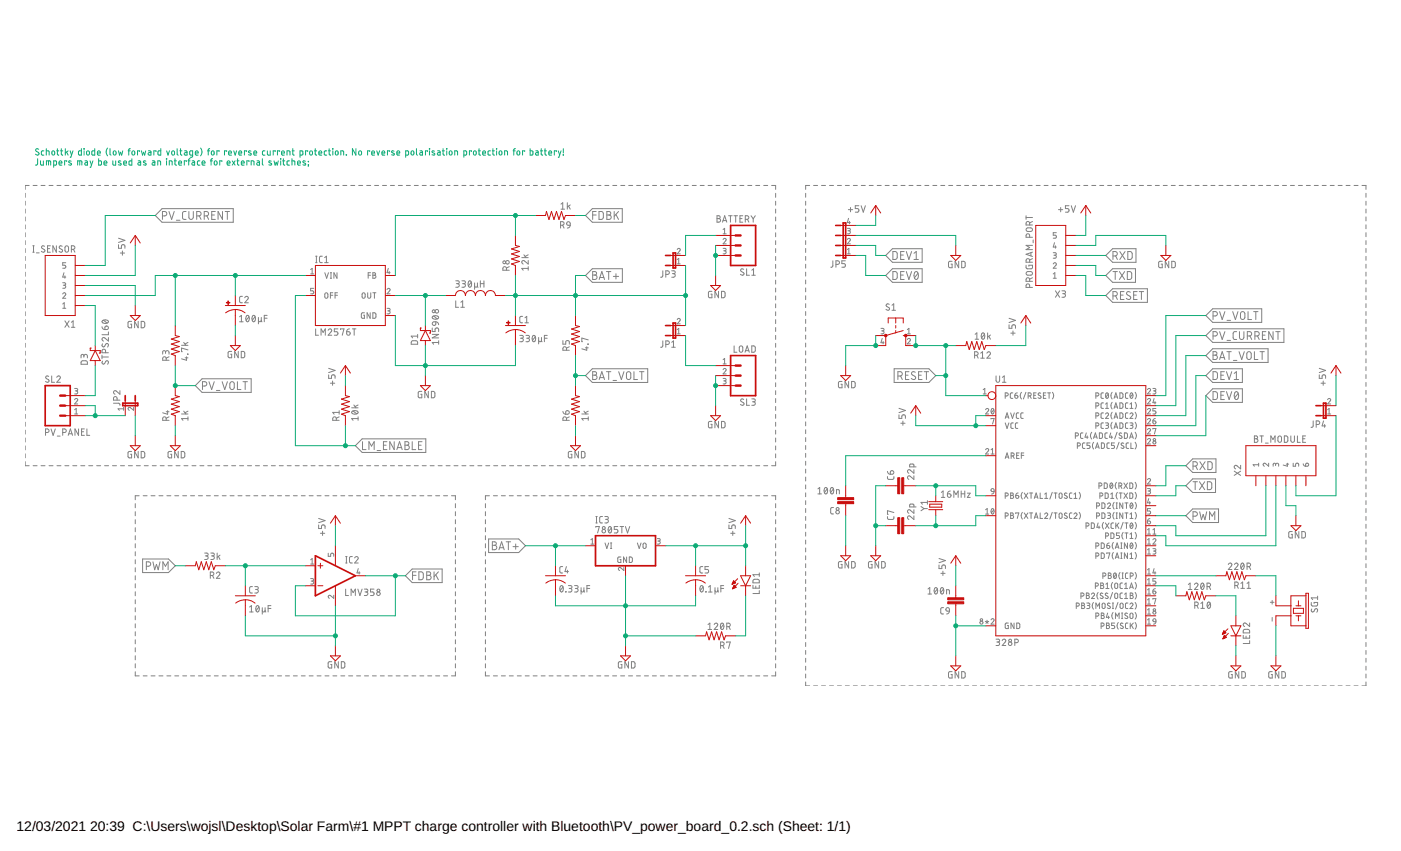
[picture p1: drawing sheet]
<svg xmlns="http://www.w3.org/2000/svg" width="356mm" height="216mm" viewBox="0 0 356 216" stroke-linecap="round" stroke-linejoin="round" font-family="sans-serif">
<defs><g id="words">
<g font-size="3.5">
<text x="4.2" y="210.7">12/03/2021</text>
<text x="22.9" y="210.7">20:39 C:\Users\wojsl\Desktop\Solar Farm\#1 MPPT charge controller with Bluetooth\PV_power_board_0.2.sch (Sheet: 1/1)</text>
</g>
</g></defs>
<g fill="none" stroke="#808080" stroke-width=".25">
<path d="M6.4 49v1.1M6.4 51.1v.9M6.4 53v1.1M6.4 55.1v.9M6.4 57.1v1M6.4 59.1v1M7.4 47.1h-1v.9M8.4 47.1h1M10.4 47.1h1M12.4 47.1h1.1M14.5 47.1h1M16.5 47.1h1"/>
<path d="M18.5 47.1h1M20.5 47.1h1M22.5 47.1h1M24.5 47.1h1M26.5 47.1h1.1M28.6 47.1h1M30.6 47.1h1M32.6 47.1h1M34.6 47.1h1M36.6 47.1h1M38.7 47.1h1M40.7 47.1h1"/>
<path d="M41.1 52.9h18.1v3.5h-18.1l-1.7-1.7zM41.2 54.8h.6a.56 .56 0 0 0 .5-.6 .56 .56 0 0 0-.5-.5h-.6v2M42.7 47.1h1M42.9 53.7l.7 2 .6-2M44.7 47.1h1M44.8 55.9h.9M46.7 47.1h1M47.2 53.7h-.6l-.3 .4 .1 1.3 .2 .2 .6 .1M47.9 53.7v1.4a.56 .56 0 0 0 .6 .6 .56 .56 0 0 0 .6-.6v-1.4M48.7 47.1h1M49.9 54.8h.6a.56 .56 0 0 0 .5-.6 .56 .56 0 0 0-.5-.5h-.6v2M50.6 54.8l.4 .9"/>
<path d="M50.7 47.1h1.1M51.8 54.8h.6a.56 .56 0 0 0 .5-.6 .56 .56 0 0 0-.5-.5h-.6v2M52.5 54.8l.5 .9M52.7 47.1h1.1M53.7 54.5h.7M54.7 53.7h-1v2h1M54.8 47.1h1M56.5 53.7v2l-1.1-2v2M56.8 47.1h1M57.1 53.7h1.2M57.7 53.7v2M58.8 47.1h1"/>
<path d="M60.8 47.1h1M62.8 47.1h1M64.8 47.1h1M66.9 47.1h1M68.9 47.1h1M70.9 47.1h1M72.9 47.1h1M74.9 47.1h1M76.9 47.1h1.1M79 47.1h1M81 47.1h1M83 47.1h1"/>
<path d="M85 47.1h1M87 47.1h1M89 47.1h1M91 47.1h1.1M93.1 47.1h1M95.1 47.1h1M97.1 47.1h1M99.1 47.1h1M101.1 47.1h1M103.1 47.1h1.1M105.2 47.1h1M107.2 47.1h1"/>
<path d="M109.2 47.1h1M111.2 47.1h1M113.2 47.1h1M115.2 47.1h1M117.2 47.1h1.1M119.3 47.1h1M121.3 47.1h1M123.3 47.1h1M125.3 47.1h1M127.3 47.1h1M129.3 47.1h1.1M131.4 47.1h1"/>
<path d="M133.4 47.1h1M135.4 47.1h1M137.4 47.1h1M139.4 47.1h1M141.4 47.1h1.1M142.3 57.1h.4a.46 .46 0 0 0 .5-.4 .46 .46 0 0 0-.5-.5h-.4v1.7M142.4 51.8l.4-.4v1.7M142.4 53.1h.9M142.8 57.1l.4 .8M143.4 47.1h1.1M144 56.4l.3-.2 .3 .2 .1 .7-.8-.1zM144 51.4v1.7"/>
<path d="M144.3 52.3l.4 .8M144.7 57.1l-.3 .6-.4 .2M144.7 52l-.7 .5M145.5 47.1h1M147.5 47.1h1M149.5 47.1h1M150.3 52.9h7.6v3.5h-7.6l-1.7-1.7zM150.4 54.5h.9M151.3 53.7h-.9v2M151.5 47.1h1M152 53.7h.8l.3 .3v1.3l-.3 .3-.8 .1zM153.5 47.1h1"/>
<path d="M154 53.7h.6a.44 .44 0 0 1 .4 .4 .44 .44 0 0 1-.4 .4 .56 .56 0 0 1 .5 .6 .56 .56 0 0 1-.5 .6h-.6zM154 54.5h.6M155.5 47.1h1M155.9 53.7v2M156.3 54.4l.7 1.3M157 53.7l-1.1 1.2M157.6 47.1h1M159.6 47.1h1M161.6 47.1h1M163.6 47.1h1M165.6 47.1h1M167.6 47.1h1.1"/>
<path d="M169.7 47.1h1M171.7 47.1h1M173.7 47.1h1M175.7 47.1h1M177.7 47.1h1M179.7 47.1h1M181.7 47.1h1.1M182 54.7h.4a.36 .36 0 0 1 .4 .4 .36 .36 0 0 1-.4 .4 .46 .46 0 0 1 .5 .4 .46 .46 0 0 1-.5 .5h-.4zM182 55.5h.4M183.4 56.4l.5-1.7 .6 1.7M183.5 56h.8M183.5 58.2l.4-.3v1.4"/>
<path d="M183.5 59.3h.8M183.8 47.1h1M184.9 54.7h.9M185.4 54.7v1.7M185.8 47.1h1M186.3 54.7h.9M186.7 54.7v1.7M187.8 47.1h1M187.8 55.5h.5M188.5 54.7h-.7v1.7h.7M189.2 55.6h.4a.46 .46 0 0 0 .5-.4 .46 .46 0 0 0-.5-.5h-.4v1.7M189.7 55.6l.4 .8"/>
<path d="M189.8 47.1h1M190.6 54.7l.6 .8M191.2 55.5v.9M191.7 54.7l-.5 .8M191.8 47.1h1M193.8 47.1h1.1M195.9 47.1h1v.9M196.9 49v1.1M196.9 51.1v.9M196.9 53v1.1M196.9 55.1v.9M196.9 57.1v1"/>
<path d="M196.9 59.1v1M204.5 49v1M204.5 51.1v.9M204.5 53v1M204.5 55v1M204.5 57v1M204.5 59v1M205.5 47.1h-1v.9M206.5 47.1h1M208.5 47.1h1M210.5 47.1h1.1M212.6 47.1h1"/>
<path d="M214.6 47.1h1M215.1 57.9l.6 .1 .1 .2-.1 .3h-.5M215.3 53.2h1.1M215.4 55.4l-.3 1.1h.7M215.5 58.5a.39 .39 0 0 1 .3 .4 .39 .39 0 0 1-.3 .4h-.4M215.6 56.2v.6M215.9 52.6v1.1M216.6 47.1h1M218 52.2h-.9v.7h.5a.46 .46 0 0 1 .4 .5 .46 .46 0 0 1-.4 .4h-.5M218.6 52.2l.5 1.6 .5-1.6M218.6 47.1h1M220.6 47.1h1"/>
<path d="M222.7 47.1h1M224.7 47.1h1M226.7 47.1h1M228.7 47.1h1M230.7 47.1h1M232.7 47.1h1M234.7 47.1h1.1M236.8 47.1h1M238.8 47.1h1M240.8 47.1h1M242.8 47.1h1M244.8 47.1h1.1"/>
<path d="M246.8 47.1h1.1M248.9 47.1h1M250.9 47.1h1M252.9 47.1h1M254.9 47.1h1M256.9 47.1h1.1M259 47.1h1M260.4 54.7v.9M260.4 55.2h1.7M260.6 58l1-.2a.46 .46 0 0 1 .5 .5 .46 .46 0 0 1-.5 .4l-1-.1-.2-.3zM261 47.1h1M261.3 57.1v-.5a.46 .46 0 0 0-.4-.4 .46 .46 0 0 0-.5 .4v.5h1.7"/>
<path d="M262.1 56.2l-.8 .4M263 47.1h1M265 47.1h1M267 47.1h1M268.1 59h-.8v.7h.5a.39 .39 0 0 1 .3 .3 .39 .39 0 0 1-.3 .4h-.5M268.7 53.2h1M269 47.1h1.1M269.2 52.6v1.1M271.1 47.1h1M271.3 52.2h-.9v.7h.6a.46 .46 0 0 1 .3 .5 .46 .46 0 0 1-.3 .4h-.6M271.9 52.2l.5 1.6 .6-1.6M273.1 47.1h1"/>
<path d="M275.1 47.1h1M277.1 47.1h1M279.1 47.1h1M281.1 47.1h1.1M283.2 47.1h1M285.2 47.1h1M287.2 47.1h1M289.2 47.1h1M291.2 47.1h1M293.2 47.1h1.1M295.3 47.1h1M297.3 47.1h1"/>
<path d="M299.3 47.1h1M301.3 47.1h1M303.3 47.1h1.1M305.4 47.1h1M307.4 47.1h1M309.4 47.1h1M311.4 47.1h1M313.4 47.1h1M315.4 47.1h1M317.5 47.1h1M319.5 47.1h1M321.5 47.1h1"/>
<path d="M323.5 47.1h1M325.5 47.1h1M327.5 47.1h1M329.6 47.1h1M331.6 47.1h1M333.6 47.1h1M335.6 47.1h1M337.6 47.1h1M339.6 47.1h1.1M341.7 47.1h1M343.7 47.1h1M345.7 47.1h1v.9"/>
<path d="M346.7 49v1M346.7 51.1v.9M346.7 53v1M346.7 55v1M346.7 57v1M346.7 59v1M6.4 61.1v1M6.4 63.1v1M6.4 65.1v1M6.4 67.1v1M6.4 69.1v1M6.4 71.1v1"/>
<path d="M6.4 73.1v1M6.4 75.1v1M6.4 77.1v1M6.4 79.1v1M8.3 64h.4M8.3 62.4h.4M8.5 62.4v1.6M9.2 64.2h.7M11.3 62.5l-.5-.1-.3 .3 .7 .6a.44 .44 0 0 1 0 .7 .44 .44 0 0 1-.7-.2M12.1 63.1h.5M12.8 62.4h-.7v1.6h.7M14.3 62.4v1.6l-.9-1.6v1.6"/>
<path d="M15.8 62.5l-.2-.1a.38 .38 0 0 0-.5 .1 .38 .38 0 0 0 .1 .5l.5 .3a.44 .44 0 0 1-.1 .7 .44 .44 0 0 1-.6-.2M15.9 74.6a.38 .38 0 0 1 .6-.3 .38 .38 0 0 1 .1 .6l-.7 .8h.8M15.9 71.7l.6 .1 .2 .2-.2 .3-.4 .1M15.9 78.2h.8M15.9 77.1l.4-.3v1.4M16.2 69.2l-.3 1.1h.8M16.3 72.4a.38 .38 0 0 1 .4 .3 .38 .38 0 0 1-.4 .4h-.4M16.5 70v.6M16.6 62.5l.3-.1 .4 .1 .1 1a.46 .46 0 0 1-.5 .5 .46 .46 0 0 1-.4-.5zM16.7 66.7h-.8v.6h.5a.39 .39 0 0 1 .3 .4 .39 .39 0 0 1-.3 .4h-.5M18.1 63.3h.5a.46 .46 0 0 0 .4-.5 .46 .46 0 0 0-.4-.4h-.5v1.6M18.6 63.3l.4 .7"/>
<path d="M30.1 62.1v.9h.7v-.6a.45 .45 0 0 1 .5-.3 .45 .45 0 0 1 .4 .3v.6M30.1 60.4l1.6 .6-1.6 .5M30.5 64.2h1.1M31.1 63.7v1M61.5 75.2h-.5l-.2 .3 .1 1.2 .6 .1M62.1 75.5a.44 .44 0 0 1 .7-.3 .44 .44 0 0 1 .1 .7l-.8 .9h.9M78.8 68.4l.4-.3v1.4M78.8 69.5h.8M79.6 73.2h-.8v.6h.5a.39 .39 0 0 1 .3 .4 .39 .39 0 0 1-.3 .3h-.5M80.1 66.6h.4M80.1 65h.4M80.3 65v1.6"/>
<path d="M81.8 65h-.5l-.2 .4 .1 1.1 .6 .1M82.4 66.6h.9M82.4 65.4l.4-.4v1.6M82.4 69.2l.5 1.4 .5-1.4M82.5 74.4l.3-.1 .3 .1 .1 .9a.39 .39 0 0 1-.4 .4 .39 .39 0 0 1-.4-.4zM83.8 70.6h.4M83.8 69.2h.4M83.9 74.9h.6M84 69.2v1.4M84.5 74.3h-.6v1.4M85 74.9h.7M85.5 69.2v1.4l-.7-1.4v1.4"/>
<path d="M85.7 74.3h-.7v1.4M92 74.4l.3-.1 .3 .1 .1 .9a.39 .39 0 0 1-.4 .4 .39 .39 0 0 1-.4-.4zM92.5 79.4l-.7 .1-.1 .9 .2 .3 .6 .1v-.8h-.2M93.3 74.3v1a.39 .39 0 0 0 .4 .4 .39 .39 0 0 0 .4-.4v-1M93.5 69.8h.6M94 79.4v1.4l-.8-1.4v1.4M94.1 69.2h-.6v1.4M94.6 69.2l.7 .1v.3l-.3 .2a.38 .38 0 0 1 .4 .4 .38 .38 0 0 1-.4 .4h-.4zM94.6 79.4l.8 .2v.9l-.2 .2-.6 .1zM94.6 69.8h.4M94.6 74.3h.8M95 74.3v1.4"/>
<path d="M98.2 73.5a.38 .38 0 0 1 .6-.3 .38 .38 0 0 1 .1 .6l-.7 .7h.8M98.2 78.2l.6 .1 .2 .2-.2 .3-.4 .1M98.6 68.1l-.4 1.1h.8M98.6 78.9a.38 .38 0 0 1 .4 .3 .38 .38 0 0 1-.4 .4h-.4M98.8 68.9v.6M115.7 71.2h.5a.36 .36 0 0 1 .4 .4 .36 .36 0 0 1-.4 .4h-.4M115.7 76.3v1.7h.7M116.1 72a.46 .46 0 0 1 .5 .4 .46 .46 0 0 1-.5 .5h-.4M117 78h.9M117 76.7l.4-.4v1.7M117.2 71.2h.6a.36 .36 0 0 1 .3 .4 .36 .36 0 0 1-.3 .4h-.4M117.7 72a.46 .46 0 0 1 .4 .4 .46 .46 0 0 1-.4 .5h-.5"/>
<path d="M119 71.4l.1-.1a.86 .86 0 0 1 .6 .7 .86 .86 0 0 1-.4 .9 1.02 1.02 0 0 1-.3-1.5zM119.6 71.6l-.7 .9M120.5 72.5a.36 .36 0 0 0 .3 .4 .36 .36 0 0 0 .4-.4M120.5 71.8v1.6M121.2 71.8v.9l.1 .2M121.9 72h.9M121.9 71.2v1.7M122.8 71.2v1.7M128.5 68.6v-.5a.46 .46 0 0 0-.4-.5 .46 .46 0 0 0-.5 .5v.5h1.7M129.3 67.6l-.8 .4M132.4 65.4h1.7M133 64.6l.5 .8"/>
<path d="M134.1 66.1v.9l-.9-.8a.44 .44 0 0 0-.8 .2 .44 .44 0 0 0 .4 .6M134.1 68.1h-1.7l.4 .5M134.1 67.6v1M134.1 64.6l-.8 .5M148.6 69.9l1.7-1.7h7.7v3.4h-7.7zM150.4 68.9h.6a.44 .44 0 0 1 .4 .4 .44 .44 0 0 1-.4 .5 .56 .56 0 0 1 .5 .5 .56 .56 0 0 1-.5 .6h-.6zM150.4 69.8h.6M152.1 70.9l.7-2 .6 2M152.3 70.4h1M153.9 68.9h1.1M154.5 68.9v2M155.7 70.1h1.3"/>
<path d="M156.3 69.4v1.4M168.2 68.7v1.4l-.5 .2M169 69.6h.5a.46 .46 0 0 0 .4-.4 .46 .46 0 0 0-.4-.5h-.5v1.6M170.5 68.7h.5a.36 .36 0 0 1 .4 .4 .36 .36 0 0 1-.4 .3h-.3M170.9 69.4a.46 .46 0 0 1 .5 .5 .46 .46 0 0 1-.5 .4h-.4M171.9 63.3a.38 .38 0 0 1 .5-.3 .38 .38 0 0 1 .2 .6l-.7 .8h.8M171.9 65.8l.4-.2v1.4M171.9 67h.8M180.7 73.9h-.7l-.2 .2v1.1l.2 .3h.7v-.9h-.3M182.4 73.9v1.6l-.9-1.6v1.6M183.1 73.9h.7l.2 .3v.9l-.2 .4h-.7zM183.5 60.8a.38 .38 0 0 1 .6-.3 .38 .38 0 0 1 .1 .6l-.7 .8h.8"/>
<path d="M183.5 63h.6l.2 .2-.2 .4h-.4M183.9 63.6a.39 .39 0 0 1 .4 .4 .39 .39 0 0 1-.4 .4h-.4M188.8 68.3l-.6-.1-.2 .4 .8 .7a.47 .47 0 0 1-.3 .5 .47 .47 0 0 1-.6-.2M189.5 68.2v1.6h.7M190.8 69.8h.9M190.8 68.6l.5-.4v1.6M196.9 61.1v1M196.9 63.1v1M196.9 65.1v1M196.9 67.1v1M196.9 69.1v1M196.9 71.1v1"/>
<path d="M196.9 73.1v1M196.9 75.1v1M196.9 77.1v1M196.9 79.1v1M204.5 61v1M204.5 63v1.1M204.5 65v1M204.5 67v1M204.5 69v1M204.5 71v1M204.5 73v1M204.5 75v1"/>
<path d="M204.5 77v1M204.5 79v1M211.4 66.2v1.4l-.5 .2M212.2 67.1h.4a.46 .46 0 0 0 .5-.5 .46 .46 0 0 0-.5-.4h-.4v1.6M214.6 66.2h-.9v.7h.5a.46 .46 0 0 1 .4 .4 .46 .46 0 0 1-.4 .5h-.5M215.1 60.8a.38 .38 0 0 1 .5-.3 .38 .38 0 0 1 .1 .6l-.6 .8h.7M215.1 64.4h.7M215.1 63.3l.4-.3v1.4M225.7 77.2a.42 .42 0 0 0-.6-.1 .42 .42 0 0 0-.1 .6l.6 .3a.4 .4 0 0 1 .1 .7 .4 .4 0 0 1-.7-.1l-.1-.1M226.4 77.4l.4-.3v1.6M226.4 78.7h.9M226.5 63.1h7.6v3.4h-7.6l-1.7-1.7z"/>
<path d="M226.5 68.2h7.6v3.4h-7.6l-1.7-1.7zM226.6 63.8h.8l.3 .4v1.2l-.3 .4h-.8zM226.6 68.9h.8l.3 .4v1.2l-.3 .4h-.8zM228.6 69.8h.7M228.6 64.7h.7M229.5 68.9h-.9v2h.9M229.5 63.8h-.9v2h.9M230 63.8l.7 2 .7-2M230 68.9l.7 2 .7-2M232 65.8h1.1M232 64.3l.6-.5v2M232.2 69a.64 .64 0 0 1 .8 .1 .64 .64 0 0 1 .1 .8 .61 .61 0 0 1-.1 .8 .61 .61 0 0 1-.8-.1l-.2-.7z"/>
<path d="M233 69.3l-.9 1.2M241.7 66.3h-.7l-.2 .2 .1 1.3 .8 .1v-.9h-.3M243.3 66.3v1.6l-.9-1.6v1.6M244.1 66.3h.6l.3 .3v1l-.3 .3h-.6zM260.4 67.3l.1 .7 .2 .2h1l.3-.2 .1-.7h-.9v.3M260.6 69l1-.1a.46 .46 0 0 1 .5 .5 .46 .46 0 0 1-.5 .4l-1-.1-.2-.3zM261.3 72.9v-.4a.46 .46 0 0 0-.4-.5 .46 .46 0 0 0-.5 .5v.4h1.7M261.3 71.4v-.5a.46 .46 0 0 0-.4-.4 .46 .46 0 0 0-.5 .4v.5h1.7M261.3 66.5v-.4a.46 .46 0 0 0-.4-.5 .46 .46 0 0 0-.5 .5v.4h1.7M261.3 60.2v-.4a.46 .46 0 0 0-.4-.5 .46 .46 0 0 0-.5 .5v.4h1.7M261.7 64.1v.8M262.1 70.5l-.8 .3"/>
<path d="M262.1 65.6l-.8 .4M262.1 64l-1.7 .5 1.7 .6M262.1 62.3h-1.7l.9 .5-.9 .5h1.7M262.2 60.9v.7M267.3 67a.39 .39 0 0 1 .6-.3 .39 .39 0 0 1 .1 .6l-.7 .8h.8M267.3 64.1l.6 .1 .2 .2-.2 .3h-.4M267.3 70.6h.8M267.3 69.5l.4-.3v1.4M267.7 61.6l-.4 1.1h.8M267.7 64.7a.38 .38 0 0 1 .4 .4 .38 .38 0 0 1-.4 .4h-.4M267.9 62.4v.6M267.9 73.8l1.1 1.6"/>
<path d="M269 73.8l-1.1 1.6M269.5 73.8h.6a.36 .36 0 0 1 .3 .3 .36 .36 0 0 1-.3 .4h-.4M270 74.5a.46 .46 0 0 1 .4 .5 .46 .46 0 0 1-.4 .4h-.5M280.7 64.8l1.7-1.7h5.9v3.4h-5.9zM280.7 75l1.7-1.7h8.8v3.4h-8.8zM280.7 69.9l1.7-1.7h5.8v3.4h-5.8zM282.5 75.1h.6a.55 .55 0 0 0 .5-.6 .55 .55 0 0 0-.5-.5h-.6v2M282.5 64.9h.6a.56 .56 0 0 0 .5-.5 .56 .56 0 0 0-.5-.6h-.6v2M282.5 68.9h1.1M283.1 68.9v2M283.2 75.1l.4 .9M283.2 64.9l.4 .9"/>
<path d="M284.1 68.9l1.4 2M284.2 63.8l1.4 2M284.4 74.9h.7M285.3 74h-.9v2h.9M285.5 68.9l-1.4 2M285.6 63.8l-1.4 2M286.1 68.9h.8l.3 .4v1.2l-.3 .4h-.8zM286.3 63.8h.7l.3 .4 .1 1.1-.3 .4-.8 .1zM286.9 74.1a.5 .5 0 0 0-.8-.1 .5 .5 0 0 0 .1 .8l.6 .3a.5 .5 0 0 1 0 .8 .5 .5 0 0 1-.7 0l-.2-.2M287.7 74.9h.7M288.6 74h-.9v2h.9M289.2 74h1.1"/>
<path d="M289.7 74v2M295 66.3h-.7l-.2 .2v1.1l.2 .3h.7v-.9h-.3M296.7 66.3v1.6l-.9-1.6v1.6M297.4 66.3h.6l.3 .3v.9l-.3 .4h-.6zM309.6 79.1l.6 2 .7-2M312.9 79.1l.7 2 .6-2M315 79.2l.3-.1 .5 .1 .2 1.3a.56 .56 0 0 1-.6 .6 .56 .56 0 0 1-.5-.6zM316.8 79.1v2h.9M318.2 79.1h1.1M318.7 79.1v2M346.7 61v1M346.7 63v1.1"/>
<path d="M346.7 65v1M346.7 67v1M346.7 69v1M346.7 71v1M346.7 73v1M346.7 75v1M346.7 77v1M346.7 79v1M6.4 81.1v1M6.4 83.1v1M6.4 85.1v1M6.4 87.1v1"/>
<path d="M6.4 89.1v1M6.4 91.1v1M6.4 93.1v1M6.4 95.1v1M6.4 97.1v1M6.4 99.1v1M12.4 95.5a.41 .41 0 0 0-.7-.1 .41 .41 0 0 0 .1 .7l.5 .2a.44 .44 0 0 1-.1 .7 .44 .44 0 0 1-.6-.2M13.1 95.4v1.6h.7M14.4 95.7a.44 .44 0 0 1 .6-.3 .44 .44 0 0 1 .2 .7l-.8 .9h.9M16.5 81.4l1 1.6M17.5 81.4l-1 1.6M18.1 81.8l.5-.4v1.6"/>
<path d="M18.1 83h.9M18.9 98.6h.7l.1 .2-.1 .3-.5 .1M19.3 99.2a.39 .39 0 0 1 .4 .4 .39 .39 0 0 1-.4 .3h-.4M20.7 91.7l1.2-.2 .3 .3v.6h-1.6zM21.3 90.4a.44 .44 0 0 1 .4-.5 .44 .44 0 0 1 .5 .5v.4M21.3 90.6v-.3a.36 .36 0 0 0-.4-.4 .36 .36 0 0 0-.3 .4v.5M25.9 82.9l.3 .6 .4 .1M25.9 90.6h1.6M25.9 90.1v.9M26 81.4a.9 .9 0 0 1 1.5 .3 .89 .89 0 0 1-1.6-.2zM26 91.6a.41 .41 0 0 0-.1 .6 .41 .41 0 0 0 .6 .1l.3-.6a.44 .44 0 0 1 .7 .1 .44 .44 0 0 1-.2 .6M26 87.2a.42 .42 0 0 0-.1 .6 .42 .42 0 0 0 .6 .1l.3-.6a.4 .4 0 0 1 .7 0 .4 .4 0 0 1-.1 .6l-.1 .2"/>
<path d="M26.3 81.2l.9 .8M26.7 82.8a.46 .46 0 0 1 .8 .2 .46 .46 0 0 1-.4 .6h-.5zM26.8 89.5v-.5a.46 .46 0 0 0-.5-.4 .46 .46 0 0 0-.4 .4v.5h1.6M27.5 85.6v.9l-.9-.7a.44 .44 0 0 0-.7 .1 .44 .44 0 0 0 .4 .6M27.5 84.2v.7h-1.6M30.4 99.1v.9l-.9-.7a.44 .44 0 0 0-.7 .1 .44 .44 0 0 0 .4 .6M33.4 81.5l-.7 .1-.2 .1 .1 1.4 .8 .1v-.9h-.3M35.1 81.5v1.7l-.9-1.7v1.7M35.8 81.5l.6 .1 .3 .2v.9l-.3 .4-.6 .1zM42 89.4a.44 .44 0 0 1 .5-.5 .44 .44 0 0 1 .4 .5v.5M42 89.7v-.4a.36 .36 0 0 0-.3-.4 .36 .36 0 0 0-.4 .4v.6M42.2 91.4v-.4a.44 .44 0 0 0-.5-.5 .44 .44 0 0 0-.4 .5v.4h1.6"/>
<path d="M42.9 90.5l-.7 .4M46.1 87.6h1.6M46.6 86.9l.6 .7M47 90.8h.7M47.3 90.5v.9l-1.2-.4M47.6 89.8l.1 .1zM47.7 88.8l-1.6-.5v.9h.2M47.7 86.9l-.8 .4M51.3 96.1h12.5v3.4h-12.5l-1.7-1.7zM51.4 97.9h.5a.55 .55 0 0 0 .6-.5 .55 .55 0 0 0-.6-.6h-.5v2M53 96.8l.7 2 .7-2M54.9 99.1h.9"/>
<path d="M56.4 96.8l.6 2 .7-2M58.5 97l.3-.2 .5 .2 .2 1.3a.56 .56 0 0 1-.6 .5 .56 .56 0 0 1-.6-.5zM58.8 89.2h-.7l-.2 .2v1l.2 .3 .7 .1v-.9h-.3M60.3 96.8v2h.9M60.5 89.2v1.6l-.9-1.6v1.6M60.8 80.4l.5-.4v1.6M60.8 81.6h.9M61.2 89.2h.6l.3 .2v1.1l-.3 .2-.6 .1zM61.7 96.8h1.1M62.2 96.8v2M62.6 80.1l.1-.1a.81 .81 0 0 1 .6 .8 .81 .81 0 0 1-.6 .8l-.3-.8zM63.2 80.4l-.7 .9"/>
<path d="M64.2 80.1l.1-.1a.81 .81 0 0 1 .6 .8 .81 .81 0 0 1-.6 .8l-.4-.8zM64.7 80.4l-.7 .9M65.6 81.3a.36 .36 0 0 0 .4 .3 .36 .36 0 0 0 .3-.3M65.6 80.5v1.7M66.3 80.5v.9l.2 .2M67.1 80.7h.7M67.8 80h-.7v1.6M80.1 83.4v1.6h.7M81.5 85v-1.6l.5 .9 .6-.9v1.6M83.3 83.8a.44 .44 0 0 1 .6-.4 .44 .44 0 0 1 .2 .8l-.8 .8h.9M83.4 95.1v.9h.7v-.5a.46 .46 0 0 1 .5-.4 .46 .46 0 0 1 .4 .4v.5M83.4 93.5l1.6 .5-1.6 .5"/>
<path d="M83.9 97.2h1.1M84.4 96.7v1M85.8 83.4h-.9v.8h.5a.45 .45 0 0 1 .4 .4 .45 .45 0 0 1-.4 .4h-.5M86.4 83.6v-.2h.9l-.4 1.6M88 84.2h.5a.45 .45 0 0 1 .4 .5 .45 .45 0 0 1-.5 .4 .45 .45 0 0 1-.4-.5zM88.7 83.4l-.4 .2-.3 .6M89.5 83.4h.8M89.9 83.4v1.6M104.5 86.6l1.2-.1 .3 .2v.6h-1.6zM106 84.8v.9M106 85.3h-1.6l.3 .4M107.1 99.3h-.6l-.3 .2v1.2l.2 .2h.7v-.9h-.3"/>
<path d="M108.7 99.3v1.6l-.9-1.6v1.6M109.5 99.3h.6l.3 .3v1l-.3 .3h-.6zM109.7 83.2v.9h.7v-.5a.46 .46 0 0 1 .5-.4 .46 .46 0 0 1 .4 .4v.5M109.7 84.8h1.6l-1.6 .9h1.6M109.8 80.3a.89 .89 0 0 1 1.5 .4 .88 .88 0 0 1-.9 .3 .88 .88 0 0 1-.7-.6zM109.8 81.8l.8-.2v.6a.46 .46 0 0 1-.6 .3 .46 .46 0 0 1-.2-.7zM110.1 80.2l.9 .7M110.6 81.6l.6 .3 .1 .5M111.3 86.9h-1.6l.4 .4M111.3 86.4v.9M131.9 85.1h.6a.36 .36 0 0 1 .3 .3 .36 .36 0 0 1-.3 .4h-.4M132.4 85.8a.44 .44 0 0 1 .4 .5 .44 .44 0 0 1-.4 .4h-.5"/>
<path d="M132.7 80.3h-.6l-.2 .3 .1 1.1 .7 .2M133.2 81.9h.9M133.2 80.6l.5-.3v1.6M133.5 85.1h.5a.36 .36 0 0 1 .4 .3 .36 .36 0 0 1-.4 .4h-.3M133.9 85.8a.44 .44 0 0 1 .5 .5 .44 .44 0 0 1-.5 .4h-.4M135.3 85.2l.2-.1a.88 .88 0 0 1 .5 .8 .88 .88 0 0 1-.6 .8l-.3-.5zM135.9 85.4l-.8 .9M136.7 86.3a.36 .36 0 0 0 .4 .4 .36 .36 0 0 0 .3-.4M136.7 85.6v1.6M137.4 85.6v.9l.2 .2M138.2 85.8h.7M138.9 85.1h-.7v1.6"/>
<path d="M142.9 86.4v.9h.7v-.5a.46 .46 0 0 1 .4-.4 .46 .46 0 0 1 .5 .4v.5M143.8 88.9v-.5a.46 .46 0 0 0-.5-.4 .46 .46 0 0 0-.4 .4v.5h1.6M144.5 88l-.7 .3M148.6 88.2h.7M148.6 95.3l1.7-1.7h14.1v3.4h-14.1zM148.9 88v.9l-1.2-.4M149.2 87.3l.1 .1zM149.3 86.2l-1.6-.4v.9h.1M150.4 94.3h.6a.44 .44 0 0 1 .4 .4 .44 .44 0 0 1-.4 .5 .55 .55 0 0 1 .5 .5 .55 .55 0 0 1-.5 .6h-.6zM150.4 95.2h.6M152.1 96.3l.7-2 .6 2M152.3 95.8h1"/>
<path d="M153.9 94.3h1.1M154.5 94.3v2M155.6 96.5h.9M157 94.3l.7 2 .7-2M159.1 94.5l.4-.2 .5 .2 .1 1.2a.55 .55 0 0 1-.5 .6 .55 .55 0 0 1-.6-.6zM160.9 94.3v2h.9M162.3 94.3h1.1M162.9 94.3v2M168.2 86.5v1.4l-.5 .2M169 87.4h.5a.44 .44 0 0 0 .4-.5 .44 .44 0 0 0-.4-.4h-.5v1.6M170.5 88.1h.9M170.5 86.8l.4-.3v1.6"/>
<path d="M171.9 81.1a.38 .38 0 0 1 .5-.3 .38 .38 0 0 1 .2 .6l-.7 .8h.8M171.9 84.7h.8M171.9 83.6l.4-.3v1.4M183.5 93.8a.38 .38 0 0 1 .6-.3 .38 .38 0 0 1 .1 .6l-.7 .8h.8M183.5 96h.5l.3 .3-.2 .3h-.4M183.5 91.2l.4-.3v1.4M183.5 92.3h.8M183.9 96.6a.39 .39 0 0 1 .4 .4 .39 .39 0 0 1-.4 .4h-.4M186.3 87.8v1.6h.7M187.8 87.9l.3-.1 .3 .1 .1 1a.44 .44 0 0 1-.4 .5 .44 .44 0 0 1-.5-.5zM189.1 89.4l.6-1.6 .5 1.6M189.2 89h.9"/>
<path d="M190.8 87.8h.6l.3 .2v1.1l-.3 .2-.6 .1zM196.9 81.1v1M196.9 83.1v1M196.9 85.1v1M196.9 87.1v1M196.9 89.1v1M196.9 91.1v1M196.9 93.1v1M196.9 95.1v1M196.9 97.1v1M196.9 99.1v1M204.5 81v1"/>
<path d="M204.5 83v1M204.5 85v1M204.5 87v1M204.5 89v1M204.5 91v1M204.5 93v1M204.5 95v1M204.5 97v1M204.5 99v1M213.7 96.8h-.7l-.1 .2-.1 1 .2 .4h.7v-.9h-.3M215.4 96.8v1.6l-.9-1.6v1.6M216.2 96.8h.6l.2 .2 .1 .9-.3 .5h-.6z"/>
<path d="M223.6 83.3l.6 .1 .2 .2-.2 .3h-.4M223.9 85.9l-.3 1.1h.8M224 83.9a.38 .38 0 0 1 .4 .4 .38 .38 0 0 1-.4 .4h-.4M224.2 86.6v.6M226.9 93.6h8.9l1.7 1.7-1.7 1.7h-8.9zM227.9 95.4h.6a.55 .55 0 0 0 .5-.6 .55 .55 0 0 0-.5-.5h-.6v2M228.6 95.4l.4 .9M229.8 95.2h.7M230.3 86.2a.39 .39 0 0 1 .5-.3 .39 .39 0 0 1 .2 .6l-.7 .7h.8M230.3 84.7h.8M230.3 83.6l.4-.3v1.4M230.7 94.3h-.9v2h.9"/>
<path d="M232.3 94.4a.5 .5 0 0 0-.8 0 .5 .5 0 0 0 .1 .7l.6 .4a.5 .5 0 0 1 .1 .7 .5 .5 0 0 1-.8 0l-.2-.2M233.2 95.2h.6M234 94.3h-.8v2h.8M234.6 94.3h1.1M235.1 94.3v2M247.4 90.1h.4a.46 .46 0 0 0 .5-.4 .46 .46 0 0 0-.5-.5h-.4v1.7M247.5 84.8l.4-.3v1.6M247.5 86.1h.9M247.9 90.1l.4 .8M248.9 89.6l.5-.4v1.7M248.9 90.9h.9M249.3 84.6l.2-.1a.87 .87 0 0 1 .5 .8 .87 .87 0 0 1-.6 .7l-.4-.7z"/>
<path d="M249.6 99.9h.7M249.6 98.9l.4-.3v1.3M249.9 84.8l-.7 .9M250.5 89.6a.45 .45 0 0 1 .6-.3 .45 .45 0 0 1 .2 .7l-.8 .9h.9M250.7 84.5v1.6M251 85.3l.4 .8M251.4 85l-.7 .5M252.8 95.4v1.1a.46 .46 0 0 0 .5 .5 .46 .46 0 0 0 .4-.5v-1.1M254.4 97h.9M254.4 95.7l.5-.3v1.6M256.1 82.4v.9h.7v-.5a.46 .46 0 0 1 .5-.4 .46 .46 0 0 1 .4 .4v.5M256.1 80.8l1.6 .5-1.6 .5"/>
<path d="M256.6 84.5h1.1M257.1 99.7h-.5l-.2 .3 .1 .9 .6 .2M257.1 84v1M258.2 99.7l-.4 .1-.2 .5M259.3 99.5l-.3 .9 .3 .8M260.4 99.5l-.6 1.7M263 99.7h-.6v1.4h.6M264.2 99.8l-.5-.1-.2 .3 .6 .5a.39 .39 0 0 1-.1 .6 .39 .39 0 0 1-.5-.2M265.5 99.7h-.7v1.4h.7M265.9 99.7h.8M266.3 99.7v1.4M267.1 99.5l.3 .9-.3 .8"/>
<path d="M280.1 99.7h-.4l-.2 .3v.9l.6 .2M280.8 99.8l.1-.1a.71 .71 0 0 1 .5 .7 .71 .71 0 0 1-.5 .6l-.3-.6zM281.3 100l-.6 .8M282.3 99.5l-.3 .9 .3 .8M284.2 99.7h.6l.2 .2v.8l-.2 .3-.6 .1zM286.3 99.7h-.4l-.2 .3v.9l.6 .2M287 99.8l.1-.1a.71 .71 0 0 1 .5 .7 .71 .71 0 0 1-.5 .6l-.3-.6zM287.5 100l-.6 .8M288.1 99.5l.3 .9-.3 .8M291.3 98.9a.38 .38 0 0 1 .5-.3 .38 .38 0 0 1 .1 .6l-.6 .7h.7M292.6 98.6h.5l.3 .2-.2 .3-.4 .1M293 99.2a.39 .39 0 0 1 .4 .4 .39 .39 0 0 1-.4 .3h-.4"/>
<path d="M306.1 85.1l1.7-1.7h18.1v3.5h-18.1zM306.1 80.1l1.7-1.8h12.5v3.5h-12.5zM306.1 90.2l1.7-1.7h14.1v3.4h-14.1zM307.8 93.6h7.5v3.4h-7.5l-1.7-1.7zM307.9 80.2h.5a.55 .55 0 0 0 .6-.6 .55 .55 0 0 0-.6-.5h-.5v2M307.9 89.2h.5a.44 .44 0 0 1 .5 .5 .44 .44 0 0 1-.5 .4 .55 .55 0 0 1 .6 .6 .55 .55 0 0 1-.6 .5h-.5zM307.9 85.2h.5a.55 .55 0 0 0 .6-.5 .55 .55 0 0 0-.6-.6h-.5v2M307.9 94.3h.7l.4 .4v1l-.4 .6h-.7zM307.9 99.4h.7l.4 .4v1l-.4 .5-.7 .1zM307.9 90.1h.5M309.6 91.2l.6-2 .7 2M309.6 84.1l.6 2 .7-2"/>
<path d="M309.7 90.7h1M309.9 95.2h.6M310.8 94.3h-.9v2h.9M310.8 99.4h-.9v2h.9M311.3 94.3l.7 2 .6-2M311.3 99.4l.7 2 .6-2M311.4 89.2h1.1M311.4 81.3h.9M311.4 86.4h.9M312 89.2v2M313.1 91.4h.8M313.3 96.3h1.1"/>
<path d="M313.3 94.7l.5-.4v2M313.5 99.5l.1-.1a.91 .91 0 0 1 .7 1.5 .53 .53 0 0 1-.6 .5 .53 .53 0 0 1-.4-.8zM313.9 84.1l-.6 .1-.3 .4 .1 1.4 .8 .1M314.3 99.8l-.9 1.1M314.5 89.2l.7 2 .6-2M314.6 84.1v1.5a.56 .56 0 0 0 .6 .5 .56 .56 0 0 0 .5-.5v-1.5M316.6 89.4l.3-.2 .5 .2 .2 1.3a.56 .56 0 0 1-.6 .5 .56 .56 0 0 1-.5-.5zM316.6 85.2h.5a.55 .55 0 0 0 .6-.5 .55 .55 0 0 0-.6-.6h-.5v2M317.3 85.2l.4 .9M318.4 89.2v2h.9M318.5 85.2h.6a.55 .55 0 0 0 .5-.5 .55 .55 0 0 0-.5-.6h-.6v2M319.2 85.2l.4 .9"/>
<path d="M319.8 89.2h1.1M320.4 89.2v2M320.4 85h.7M321.3 84.1h-.9v2h.9M323.1 84.1v2l-1.1-2v2M323.8 84.1h1.1M324.4 84.1v2M334.9 95.1v.9h.7v-.5a.45 .45 0 0 1 .4-.4 .45 .45 0 0 1 .5 .4v.5M334.9 93.5l1.6 .5-1.6 .5M335.3 97.2h1.1M335.9 96.7v1M346.7 81v1"/>
<path d="M346.7 83v1M346.7 85v1M346.7 87v1M346.7 89v1M346.7 91v1M346.7 93v1M346.7 95v1M346.7 97v1M346.7 99v1M6.4 101.1v1M6.4 103.1v1M6.4 105.1v1"/>
<path d="M6.4 107.1v1M6.4 109.1v1M6.4 111.1v1M6.4 113.1v1M6.4 115.1v1M6.4 117.1v1.1h1M8.4 118.2h1M10.4 118.2h1M11.6 109.7h.4a.46 .46 0 0 0 .4-.4 .46 .46 0 0 0-.4-.5h-.4v1.6M12.4 118.2h1.1M13 108.8l.5 1.6 .5-1.6M14.5 118.2h1"/>
<path d="M14.5 110.6h.8M15.9 109.7h.5a.46 .46 0 0 0 .4-.4 .46 .46 0 0 0-.4-.5h-.5v1.6M16.5 118.2h1M17.3 110.4l.6-1.6 .5 1.6M17.5 110h.8M18.5 118.2h1M18.9 101.4a.38 .38 0 0 1 .6-.3 .38 .38 0 0 1 .1 .6l-.7 .8h.8M18.9 105h.8M18.9 103.9l.4-.3v1.4M19.9 108.8v1.6l-.9-1.6v1.6M20.5 118.2h1M20.7 109.5h.5"/>
<path d="M21.4 108.8h-.7v1.6h.7M22.1 108.8v1.6h.7M22.5 118.2h1M24.5 118.2h1M26.5 118.2h1.1M28.6 118.2h1M28.8 102.3h1.4l.2 .5M29.7 101.5v-.5a.46 .46 0 0 0-.4-.4 .46 .46 0 0 0-.5 .4v.5h1.6M30.6 118.2h1M31.4 103.7h-1.4l.3 .4M31.4 103.3v.8M32.6 118.2h1"/>
<path d="M33.4 114.5h-.5l-.4 .3v1l.2 .3 .7 .1v-.9h-.3M33.9 103.3v.8l-.8-.7a.38 .38 0 0 0-.6 .2 .38 .38 0 0 0 .3 .5M34.6 118.2h1M35.1 114.5v1.7l-.9-1.7v1.7M35.8 114.5l.6 .1 .3 .2v.9l-.3 .4-.6 .1zM36.6 118.2h1M38.7 118.2h1M40.7 118.2h1M42.2 106.6v-.4a.44 .44 0 0 0-.5-.5 .44 .44 0 0 0-.4 .5v.4h1.6M42.2 104.5h.7M42.5 104.2v.9l-1.2-.4M42.7 118.2h1"/>
<path d="M42.9 105.7l-.7 .4M43.6 114.5h-.6l-.3 .3v1l.2 .3 .7 .1v-.9h-.3M44.7 118.2h1M45.2 114.5v1.7l-.9-1.7v1.7M46 114.5l.6 .1 .3 .2v.9l-.3 .4-.6 .1zM46.1 105h1.6M46.6 104.3l.6 .7M46.7 118.2h1M47.7 106.2h-1.6l.3 .4M47.7 105.7v.9M47.7 104.3l-.8 .4M48.7 118.2h1"/>
<path d="M50.7 118.2h1.1M52.7 118.2h1.1M54.8 118.2h1M56.8 118.2h1M58.8 118.2h1M60.8 118.2h1M62.8 118.2h1M64.8 118.2h1M66.9 118.2h1M68.9 118.2h1M70.9 118.2h1M72.9 118.2h1"/>
<path d="M74.9 118.2h1M76.9 118.2h1.1M79 118.2h1M81 118.2h1M83 118.2h1M85 118.2h1M85.4 106.6v-.4a.46 .46 0 0 0-.5-.5 .46 .46 0 0 0-.4 .5v.4h1.6M86.1 105.7l-.7 .4M86.1 104.6h-1.6l.3 .5M86.1 104.2v.9M87 118.2h1M89 118.2h1"/>
<path d="M89.3 103.5h1.6M89.4 104.4a.91 .91 0 0 1 1.5 .4 .9 .9 0 0 1-.9 .3 .9 .9 0 0 1-.7-.6zM89.6 104.3l.9 .7M89.8 102.7l.5 .8M90.2 113.1l1.7-1.8h16.2v3.5h-16.2zM90.9 106.2h-1.6l.3 .4M90.9 105.7v.9M90.9 102.7l-.8 .4M91 118.2h1.1M92 112.1v2h.9M93.1 118.2h1M93.6 114.1v-2l.7 1.1 .7-1.1v2"/>
<path d="M95.1 118.2h1M95.7 114.3h.9M97.1 118.2h1M97.3 112.9h.7M98.2 112.1h-.9v2h.9M99.1 118.2h1M100.1 112.1v2l-1.2-2v2M100.7 114.1l.7-2 .7 2M100.9 113.6h1M101.1 118.2h1M102.8 112.1h.5a.44 .44 0 0 1 .5 .4 .44 .44 0 0 1-.5 .4 .56 .56 0 0 1 .6 .6 .56 .56 0 0 1-.6 .6h-.5zM102.8 112.9h.5"/>
<path d="M103.1 118.2h1.1M104.6 112.1v2h.9M105.2 118.2h1M106.2 112.9h.7M107.1 112.1h-.9v2h.9M107.2 118.2h1M109.2 118.2h1M111.2 118.2h1M113.2 118.2h1M115.2 118.2h1M117.2 118.2h1.1M119.3 118.2h1"/>
<path d="M121.3 118.2h1M123.3 118.2h1M125.3 118.2h1M127.3 118.2h1M129.3 118.2h1.1M131.4 118.2h1M133.4 118.2h1M135.4 118.2h1M137.4 118.2h1M139.4 118.2h1M141.4 118.2h1.1M142.9 104.4l.1 .4 .6 .3"/>
<path d="M143.4 118.2h1.1M143.7 104.3a.47 .47 0 0 1 .8 .1 .47 .47 0 0 1-.5 .7h-.4zM143.8 106.6v-.4a.46 .46 0 0 0-.5-.5 .46 .46 0 0 0-.4 .5v.4h1.6M144.5 105.7l-.7 .4M145.1 114.5h-.5l-.3 .3v1l.2 .3 .6 .1v-.9h-.2M145.5 118.2h1M146.8 114.5v1.7l-.9-1.7v1.7M147.5 118.2h1M147.6 114.5l.6 .1 .2 .2 .1 .9-.3 .4-.6 .1zM147.7 105h1.6M148.2 104.3l.6 .7M149.3 106.2h-1.6l.3 .4"/>
<path d="M149.3 105.7v.9M149.3 104.3l-.8 .4M149.5 118.2h1M151.5 118.2h1M153.5 118.2h1M155.5 118.2h1M157.6 118.2h1M159.6 118.2h1M161.6 118.2h1M163.6 118.2h1M165.6 118.2h1M167.6 118.2h1.1"/>
<path d="M169.7 118.2h1M171.7 118.2h1M173.7 118.2h1M175.7 118.2h1M177.7 118.2h1M179.7 118.2h1M180.7 106.9h-.5l-.4 .2v1.1l.2 .3h.7v-.8h-.3M181.7 118.2h1.1M182.4 106.9v1.6l-.9-1.6v1.6M183.1 106.9l.7 .1 .2 .2v.9l-.2 .4h-.7zM183.8 118.2h1M185.8 118.2h1"/>
<path d="M187.8 118.2h1M188.8 101.3l-.5-.1-.3 .4 .7 .6a.38 .38 0 0 1 .1 .5 .38 .38 0 0 1-.5 .1l-.4-.2M189.5 101.2v1.6h.7M189.8 118.2h1M190.8 101.2h.5a.37 .37 0 0 1 .4 .4 .37 .37 0 0 1-.4 .3h-.3M191.3 101.9a.44 .44 0 0 1 .4 .5 .44 .44 0 0 1-.4 .4h-.5M191.8 118.2h1M193.8 118.2h1.1M196.9 101.1v1M196.9 103.1v1M196.9 105.1v1M196.9 107.1v1"/>
<path d="M196.9 109.1v1M196.9 111.1v1M196.9 113.1v1M196.9 115.1v1M196.9 117.1v1.1h-1M204.5 101v1M204.5 103v1M204.5 105v1M204.5 107v1M204.5 109v1M204.5 111v1M204.5 113v1"/>
<path d="M204.5 115v1M204.5 117v1M204.5 119v1M225.3 119.6l.3 .6 .4 .1M226.1 119.5a.46 .46 0 0 1 .7 .2 .46 .46 0 0 1-.4 .6h-.4zM228.2 105.2v1h.7v-.6a.46 .46 0 0 1 .5-.4 .46 .46 0 0 1 .4 .4v.6M228.2 103.6l1.6 .5-1.6 .6M228.6 107.4h1.1M229.2 106.8v1.1M232 119.1v1l-.9-.8a.44 .44 0 0 0-.7 .1 .44 .44 0 0 0 .3 .7M232 118.4l-.2-.6-.9 .1v.5h1.6M250.2 114.1a.39 .39 0 0 1 .5-.3 .39 .39 0 0 1 .1 .6l-.6 .8h.8"/>
<path d="M250.2 103.9a.39 .39 0 0 1 .5-.3 .39 .39 0 0 1 .1 .6l-.6 .8h.8M251.5 106.3v-.1h.8l-.4 1.4M251.5 115.2h.8M251.5 114.1l.4-.3v1.4M251.7 103.7h.1a.71 .71 0 0 1 .5 .6 .71 .71 0 0 1-.5 .7l-.3-.7zM252.2 103.9l-.6 .8M255.1 100.5h.4a.39 .39 0 0 0 .4-.4 .39 .39 0 0 0-.4-.4h-.4v1.4M255.1 107.3l.5 1.4 .5-1.4M255.1 116.3l.5-1.4 .5 1.4M255.1 106.2l.5-1.4 .5 1.4M255.2 116h.7M255.2 105.8h.7"/>
<path d="M256.5 104.8l.5 1.4 .5-1.4M256.6 115.7h.4a.38 .38 0 0 0 .4-.4 .38 .38 0 0 0-.4-.4h-.4v1.4M257.1 115.7l.3 .6M257.2 107.3h-.4l-.2 .3v.9l.6 .2M257.6 100.3h.4a.4 .4 0 0 1 .4 .4 .4 .4 0 0 1-.4 .4 .4 .4 0 0 1-.4-.4zM258 115.5h.5M258.3 107.3h-.4l-.2 .3v.9l.6 .2M258.6 104.8h-.5l-.1 .3v.9l.6 .2M258.7 114.9h-.7v1.4h.7M259.2 115.5h.7M259.7 104.8h-.4l-.2 .3v.9l.6 .2M259.9 114.9h-.7v1.4"/>
<path d="M261 100.5h.4a.39 .39 0 0 0 .3-.4 .39 .39 0 0 0-.3-.4h-.4v1.4M261.4 100.5l.3 .6M262.4 100.3h.4M264.8 100.3h.5M272.9 110.6h.4a.38 .38 0 0 0 .4-.4 .38 .38 0 0 0-.4-.4h-.4v1.4M273.5 113.1h.3a.38 .38 0 0 0 .4-.3 .38 .38 0 0 0-.4-.4h-.3v1.4M274.9 109.8l-.5 .1-.1 .2v.9l.6 .2M275.4 112.4h-.4l-.3 .3 .1 .9 .6 .2M275.7 109.8l-.3 1.1h.8M275.9 110.6v.6M276.7 112.4h-.8v.6h.5a.4 .4 0 0 1 .3 .4 .4 .4 0 0 1-.3 .4h-.5M277.1 109.7l-.3 .8 .3 .9"/>
<path d="M277.6 111.2l.4-1.4 .5 1.4M277.6 112.2l-.3 .9 .3 .8M277.7 110.9h.7M278.1 113.8l.4-1.4 .5 1.4M278.2 108.1h.3a.38 .38 0 0 0 .4-.4 .38 .38 0 0 0-.4-.4h-.3v1.4M278.2 105.5h.3a.38 .38 0 0 0 .4-.4 .38 .38 0 0 0-.4-.3h-.3v1.4M278.2 103h.3a.39 .39 0 0 0 .4-.4 .39 .39 0 0 0-.4-.4h-.3v1.4M278.2 100.5h.3a.39 .39 0 0 0 .4-.4 .39 .39 0 0 0-.4-.4h-.3v1.4M278.2 113.4h.7M279 109.8l.6 .1 .2 .2v.9l-.2 .2h-.6zM279.5 112.4h.6l.2 .2v.8l-.2 .3-.6 .1zM280.1 107.3h-.4l-.2 .3v.9l.6 .2"/>
<path d="M280.1 104.8h-.4l-.2 .3v.9l.6 .2M280.1 102.2h-.4l-.2 .3v.9l.6 .2M280.6 107.3h.6l.2 .2-.2 .4h-.4M280.6 105.1a.38 .38 0 0 1 .5-.3 .38 .38 0 0 1 .2 .6l-.7 .8h.8M280.6 102.5l.4-.3v1.4M280.6 103.6h.8M281 107.9a.39 .39 0 0 1 .4 .4 .39 .39 0 0 1-.4 .4h-.4M281.1 109.8l-.5 .1-.1 .2v.9l.6 .2M281.6 112.4h-.4l-.2 .3v.9l.6 .2M281.9 109.8l-.3 1.1h.8M282.2 110.6v.6M282.3 107.1l-.3 .9 .3 .8"/>
<path d="M282.3 104.6l-.3 .9 .3 .8M282.3 102.1l-.3 .8 .3 .9M282.8 108.7l.4-1.4 .5 1.4M282.8 106.2l.4-1.4 .5 1.4M282.8 103.6l.4-1.4 .5 1.4M282.8 101.1l.4-1.4 .5 1.4M282.9 112.4h-.8v.6h.5a.4 .4 0 0 1 .3 .4 .4 .4 0 0 1-.3 .4h-.5M282.9 105.8h.7M282.9 108.3h.7M282.9 103.3h.7M282.9 100.7h.7M283.5 109.7l-.6 1.7"/>
<path d="M284 112.2l-.6 1.7M284.2 107.3h.6l.2 .2v.8l-.2 .3-.6 .1zM284.2 104.8h.6l.2 .2v.7l-.2 .4-.6 .1zM284.2 102.2h.6l.2 .2v.8l-.2 .4h-.6zM284.7 109.9a.35 .35 0 0 0-.5 0 .35 .35 0 0 0 0 .5l.4 .2a.39 .39 0 0 1 0 .6 .39 .39 0 0 1-.6-.2M285.2 112.5l-.4-.1-.2 .3 .5 .5a.35 .35 0 0 1 .1 .5 .35 .35 0 0 1-.6 0l-.1-.1M285.4 109.8l.5 .1 .2 .2 .1 .7-.3 .4h-.5zM286.3 107.3h-.4l-.2 .3v.9l.6 .2M286.3 104.8h-.4l-.2 .3v.9l.6 .2M286.3 102.2h-.4l-.2 .3v.9l.6 .2M286.5 112.4h-.5l-.2 .3 .1 .9 .6 .2M286.7 111.2l.5-1.4 .5 1.4"/>
<path d="M286.8 107.3h.6l.2 .2-.2 .4h-.4M286.8 105.1a.38 .38 0 0 1 .5-.3 .38 .38 0 0 1 .2 .6l-.7 .8h.8M286.8 102.5l.4-.3v1.4M286.8 103.6h.8M286.9 110.9h.6M287 112.4v1.4h.7M287.2 107.9a.39 .39 0 0 1 .4 .4 .39 .39 0 0 1-.4 .4h-.4M288.1 112.2l.3 .9-.3 .8M288.1 109.7l.3 .8-.3 .9M288.1 107.1l.3 .9-.3 .8M288.1 104.6l.3 .9-.3 .8M288.1 102.1l.3 .8-.3 .9"/>
<path d="M291.3 111.6a.38 .38 0 0 1 .5-.3 .38 .38 0 0 1 .1 .6l-.6 .7h.7M291.3 109a.38 .38 0 0 1 .5-.3 .38 .38 0 0 1 .1 .6l-.6 .8h.7M291.3 106.5a.38 .38 0 0 1 .5-.3 .38 .38 0 0 1 .1 .6l-.6 .8h.7M291.3 103.9a.38 .38 0 0 1 .5-.3 .38 .38 0 0 1 .1 .6l-.6 .8h.7M291.3 101.4a.38 .38 0 0 1 .5-.3 .38 .38 0 0 1 .1 .6l-.6 .8h.7M292.6 106.8h.5a.39 .39 0 0 1 .3 .4 .39 .39 0 0 1-.4 .4 .39 .39 0 0 1-.4-.4zM292.6 108.9v-.2h.8l-.4 1.4M292.9 101.1l-.3 1.1h.8M293.2 101.9v.6M293.2 106.2l-.5 .2-.1 .4M293.4 103.6h-.8v.6h.5a.4 .4 0 0 1 .3 .4 .4 .4 0 0 1-.3 .4h-.5M301 118.2l1.7-1.8h5.9v3.5h-5.9z"/>
<path d="M302.8 118.3h.6a.56 .56 0 0 0 .5-.6 .56 .56 0 0 0-.5-.6h-.6v2M303.5 118.3l.4 .8M304.5 117.1l1.4 2M305.9 117.1l-1.4 2M306.1 100.4l1.7-1.8h7.5v3.5h-7.5zM306.6 117.1l.7 .1 .4 .3v1.3l-.4 .3h-.7zM309.9 100.3h.6M313.3 119.5l1.6 1.1M314.9 118v1l-.9-.8a.44 .44 0 0 0-.7 .1 .44 .44 0 0 0 .3 .7M314.9 119.5l-1.6 1.1M318.4 110.6h.5a.36 .36 0 0 1 .3 .4 .36 .36 0 0 1-.3 .3 .46 .46 0 0 1 .4 .5 .46 .46 0 0 1-.4 .4h-.5zM318.4 111.3h.5"/>
<path d="M319.5 117.9h-1.4l.3 .4M319.5 117.5v.8M319.8 110.6h.9M320.2 110.6v1.6M321.2 112.4h.7M322 117.5v.8l-.8-.7a.38 .38 0 0 0-.6 .1 .38 .38 0 0 0 .3 .6M322.6 112.2v-1.6l.5 .9 .5-.9v1.6M323.8 117.9a.39 .39 0 0 1 .4-.4 .39 .39 0 0 1 .3 .4v.4M323.8 118.1l-.1-.4-.3-.2-.2 .2v.6M324.5 110.7l.3-.1 .3 .1 .2 1.1a.46 .46 0 0 1-.5 .4 .46 .46 0 0 1-.4-.4zM326 110.6h.6l.3 .3v1.1l-.3 .2h-.6zM326.5 117.8h.6"/>
<path d="M326.8 117.5v.8l-1.1-.3M327.6 110.6v1.2a.46 .46 0 0 0 .5 .4 .46 .46 0 0 0 .4-.4v-1.2M328.2 117.5v.8h.6v-.5a.4 .4 0 0 1 .4-.3 .4 .4 0 0 1 .4 .3v.5M329.3 110.6v1.6h.7M330.7 111.3h.5M330.8 117.7l.2 .5 .4 .1M331.4 110.6h-.7v1.6h.7M331.5 117.6a.39 .39 0 0 1 .6 .1 .39 .39 0 0 1-.3 .6h-.4zM333.3 106.8v1.4l-.5 .2M334.1 107.7h.4a.46 .46 0 0 0 .5-.5 .46 .46 0 0 0-.5-.4h-.4v1.6M335.9 106.8l-.3 1.3h.9M336.2 107.7v.7"/>
<path d="M337 101.4a.38 .38 0 0 1 .5-.3 .38 .38 0 0 1 .1 .6l-.6 .8h.8M337 105h.8M337 103.9l.4-.3v1.4M346.7 101v1M346.7 103v1M346.7 105v1M346.7 107v1M346.7 109v1M346.7 111v1M346.7 113v1M346.7 115v1M346.7 117v1"/>
<path d="M346.7 119v1M34.3 127.8v1M34.3 129.8v1.1M34.3 131.8v1.1M34.3 133.9v1M34.3 135.9v1M34.3 137.9v1.1M34.3 140v1M35.3 125.8h-1v1M36.3 125.8h1M38.3 125.8h1M40.3 125.8h1.1"/>
<path d="M42.4 125.8h1M44.4 125.8h1M46.4 125.8h1M48.4 125.8h1M50.4 125.8h1M52.4 125.8h1M54.4 125.8h1M56.4 125.8h1M58.4 125.8h1M60.4 125.8h1M62.4 125.8h1M64.4 125.8h1"/>
<path d="M66.4 125.8h1M68.4 125.8h1M70.4 125.8h1.1M72.5 125.8h1M74.5 125.8h1M76.5 125.8h1M78.5 125.8h1M80.5 125.8h1M80.9 133.2v.9h.7v-.6a.46 .46 0 0 1 .5-.3 .46 .46 0 0 1 .4 .3v.6M80.9 131.5l1.6 .6-1.6 .5M81.3 135.3h1.1M81.9 134.8v1"/>
<path d="M82.5 125.8h1M84.5 125.8h1M86.5 125.8h1M88.5 125.8h1M90.5 125.8h1M92.5 125.8h1M94.5 125.8h1M96.5 125.8h1M98.5 125.8h1M100.5 125.8h1.1M102.6 125.8h1M104.6 125.8h1"/>
<path d="M106.6 125.8h1M108.6 125.8h1M110.6 125.8h1M112.6 125.8h1M114.6 125.8h1v1M115.6 127.8v1M115.6 129.8v1.1M115.6 131.8v1.1M115.6 133.9v1M115.6 135.9v1M115.6 137.9v1.1M115.6 140v1"/>
<path d="M123.2 127.8v1M123.2 129.8v1.1M123.2 131.8v1.1M123.2 133.9v1M123.2 135.9v1M123.2 137.9v1.1M123.2 140v1M124 136.7h7.7l1.7 1.8-1.7 1.7h-7.7zM124.2 125.8h-1v1M125 137.5h.5a.44 .44 0 0 1 .5 .4 .44 .44 0 0 1-.5 .4 .56 .56 0 0 1 .6 .6 .56 .56 0 0 1-.6 .6h-.5zM125 138.3h.5M125.2 125.8h1.1"/>
<path d="M126.6 139.5l.7-2 .7 2M126.8 139h1M127.3 125.8h1M128.5 137.5h1.1M129 137.5v2M129.3 125.8h1M130.2 138.7h1.4M130.9 138v1.3M131.3 125.8h1M133.3 125.8h1M135.3 125.8h1M137.4 125.8h1"/>
<path d="M139.4 125.8h1M141.4 125.8h1M143.4 125.8h1M145.4 125.8h1M147.4 125.8h1M149.4 125.8h1.1M150 136.9l.3-.2v1.3M150 138h.7M151.2 133.8v-.2h.9l-.4 1.6M151.2 132.7h.4M151.2 131h.4M151.4 131v1.7"/>
<path d="M151.5 125.8h1M152.9 131l-.5 .1-.2 .3v1l.2 .3h.5M153.5 125.8h1M153.5 131h.6a.36 .36 0 0 1 .3 .4 .36 .36 0 0 1-.3 .4h-.4M153.6 137.8l.4 1.3 .5-1.3M154 131.8a.46 .46 0 0 1 .4 .4 .46 .46 0 0 1-.4 .5h-.5M154.6 133.7l.1-.1a.81 .81 0 0 1 .6 .8 .81 .81 0 0 1-.6 .8l-.4-.8zM155 139.1h.3M155 137.8h.3M155.1 137.8v1.3M155.2 133.9l-.7 1M155.5 125.8h1"/>
<path d="M156.8 133.6h-.9v.7h.6a.46 .46 0 0 1 .3 .5 .46 .46 0 0 1-.3 .4h-.6M157.4 133.6h.9M157.5 125.8h1M157.8 133.6v1.6M158.7 133.6l.6 1.6 .5-1.6M159.5 125.8h1M161.5 125.8h1.1M161.8 137.8l.4 1.3 .5-1.3M163.3 137.9l.3-.1 .3 .1 .1 .9a.39 .39 0 0 1-.4 .3 .39 .39 0 0 1-.4-.3zM163.6 125.8h1M165.6 125.8h1M166.8 136.7h.6l.2 .2-.2 .3-.4 .1"/>
<path d="M167.2 137.3a.39 .39 0 0 1 .4 .4 .39 .39 0 0 1-.4 .3h-.4M167.6 125.8h1M169.6 125.8h1M171.6 125.8h1.1M173.7 125.8h1M175.7 125.8h1M177.7 125.8h1M179.7 125.8h1M181.7 125.8h1.1M183.7 125.8h1.1M185 133.2v.9h.7v-.6a.45 .45 0 0 1 .5-.3 .45 .45 0 0 1 .4 .3v.6M185 131.5l1.6 .6-1.6 .5"/>
<path d="M185.5 135.3h1M185.8 125.8h1M186 134.8v1M187.8 125.8h1M189.8 125.8h1M191.8 125.8h1M193.8 125.8h1.1M195.9 125.8h1v1M196.9 127.8v1M196.9 129.8v1.1M196.9 131.8v1.1M196.9 133.9v1"/>
<path d="M196.9 135.9v1M196.9 137.9v1.1M196.9 140v1M204.5 121v1M204.5 123v1M204.5 125v1M204.5 127v1M204.5 129v1M204.5 131v1M204.5 133v1M204.5 135v1M204.5 137v1"/>
<path d="M204.5 139v1M207.6 124l.4-.3v1.6M207.6 125.3h.9M209.4 123.8l.1-.1a.84 .84 0 0 1 .6 .8 .84 .84 0 0 1-.6 .8l-.3-.5zM210 124l-.7 .9M210.9 123.8l.1-.1a.83 .83 0 0 1 .6 .8 .83 .83 0 0 1-.6 .8l-.3-.8zM211.5 124l-.7 .9M211.6 128.8h-.5l-.3 .3 .1 1.1 .2 .2h.5M212.3 125.3v-1.1l.7 .2v.9M225.3 120.9l.1 .6 .2 .1h1.1l.2-.7M225.3 131.1l.1 .6 .2 .1h1.1l.2-.7M226.9 130l-1.6-.4v.9h.1"/>
<path d="M232 120.7v.9l-.9-.7a.44 .44 0 0 0-.7 .1 .44 .44 0 0 0 .3 .6M232 130.9v.9l-.9-.8a.44 .44 0 0 0-.7 .2 .44 .44 0 0 0 .3 .6M232 129.3v.9l-.9-.7a.44 .44 0 0 0-.7 .1 .44 .44 0 0 0 .3 .6M232 128.6l-.2-.7-.9 .1v.6h1.6M233.8 128.5l.7 .5M234.5 129h.9M234.5 129l-.7 .6M235.4 127.5h-1.6l.3 .4M235.4 127v.9M238.9 124.9l.5-.3v1.6M238.9 126.2h.9M240.5 125.3h.5a.45 .45 0 0 1 .4 .5 .45 .45 0 0 1-.5 .4 .45 .45 0 0 1-.4-.4z"/>
<path d="M241.2 124.6l-.4 .1-.3 .6M242.1 126.2v-1.6l.6 .9 .5-.9v1.6M244 125.3h.9M244 124.6v1.6M244.9 124.6v1.6M245.5 125.1h.8l-.8 1.1h.8M250.2 129.3l.4-.3v1.4M250.2 130.4h.8M251.7 124.1h.5l.1 .6-.7-.1zM251.7 129.1h.1a.69 .69 0 0 1 .5 .6 .69 .69 0 0 1-.5 .7l-.2-.4zM252.2 129.3l-.6 .8M252.3 124.7l-.1 .4-.5 .2"/>
<path d="M255.1 130.9h.4a.39 .39 0 0 0 .4-.4 .39 .39 0 0 0-.4-.4h-.4v1.4M255.1 125.8h.4a.38 .38 0 0 0 .4-.3 .38 .38 0 0 0-.4-.4h-.4v1.3M256.5 130.1l.6 .2 .1 .2-.3 .3a.38 .38 0 0 1 .4 .3 .38 .38 0 0 1-.4 .4h-.4zM256.5 125.1l.6 .1 .1 .2-.3 .3a.38 .38 0 0 1 .4 .4 .38 .38 0 0 1-.4 .3h-.4zM256.5 130.8h.4M256.5 125.7h.4M257.8 125.7h.5a.39 .39 0 0 1 .3 .4 .39 .39 0 0 1-.4 .4 .39 .39 0 0 1-.4-.4zM257.8 130.3v-.2h.8l-.4 1.4M258.4 125.1l-.3 .1-.3 .5M259.5 130l-.3 .8 .3 .9M259.5 124.9l-.3 .9 .3 .8M260 130.1l.9 1.4"/>
<path d="M260 125.1l.9 1.3M260.9 130.1l-.9 1.4M260.9 125.1l-.9 1.3M261.3 130.1h.8M261.3 125.1h.8M261.7 125.1v1.3M261.7 130.1v1.4M262.5 131.5l.5-1.4 .5 1.4M262.5 126.4l.5-1.3 .5 1.3M262.6 131.2h.7M262.6 126.1h.7M264 130.1v1.4h.6"/>
<path d="M264 125.1v1.3h.6M265.2 130.5a.38 .38 0 0 1 .5-.3 .38 .38 0 0 1 .1 .6l-.6 .7h.7M265.2 126.4h.7M265.2 125.4l.3-.3v1.3M267.1 130l-.6 1.7M267.1 124.9l-.6 1.7M267.5 130.1h.8M267.5 125.1h.8M267.9 125.1v1.3M267.9 130.1v1.4M268.9 130.3l.3-.2 .3 .2 .1 .8a.38 .38 0 0 1-.4 .4 .38 .38 0 0 1-.4-.4zM268.9 125.2h.6l.1 .9a.38 .38 0 0 1-.4 .3 .38 .38 0 0 1-.4-.3z"/>
<path d="M270.8 130.3a.35 .35 0 0 0-.5-.1 .35 .35 0 0 0 0 .5l.4 .3a.38 .38 0 0 1 0 .6 .38 .38 0 0 1-.6-.3M270.8 125.2a.35 .35 0 0 0-.5-.1 .35 .35 0 0 0 0 .5l.4 .3a.38 .38 0 0 1 0 .6 .38 .38 0 0 1-.6-.2M272.1 130.1l-.5 .1-.2 .3 .1 .8 .6 .2M272.1 125.1h-.5l-.2 .3 .1 .9 .6 .1M272.6 130.5a.39 .39 0 0 1 .5-.3 .39 .39 0 0 1 .2 .6l-.7 .7h.8M272.6 126.4h.8M272.6 125.4l.4-.3v1.3M273.9 130l.3 .8-.3 .9M273.9 124.9l.3 .9-.3 .8M275.7 133.5h.3a.39 .39 0 0 0 .4-.4 .39 .39 0 0 0-.4-.4h-.3v1.4M277 132.7h.5l.2 .2v.9l-.2 .2-.5 .1zM278.2 138.5h.3a.39 .39 0 0 0 .4-.4 .39 .39 0 0 0-.4-.3h-.3v1.3"/>
<path d="M278.3 130.9h.4a.39 .39 0 0 0 .4-.4 .39 .39 0 0 0-.4-.4h-.4v1.4M278.3 128.4h.4a.39 .39 0 0 0 .4-.4 .39 .39 0 0 0-.4-.4h-.4v1.4M278.7 132.7l-.3 1.1h.8M278.9 123.3h.4a.38 .38 0 0 0 .4-.4 .38 .38 0 0 0-.4-.4h-.4v1.4M279 133.5v.6M279.2 125.8h.3a.38 .38 0 0 0 .4-.3 .38 .38 0 0 0-.4-.4h-.3v1.3M279.5 137.8h.5l.2 .2 .1 .8-.3 .3h-.5zM279.7 130.1l.5 .1 .2 .2v.9l-.2 .2h-.5zM279.7 127.6h.5l.2 .2v1l-.2 .2h-.5zM280.1 132.5l-.3 .9 .3 .8M280.3 122.5l.5 .1 .2 .2v.9l-.2 .2h-.5zM280.5 125.1h.6l.2 .2v.9l-.2 .2h-.6z"/>
<path d="M280.6 132.7l.9 1.4M280.6 136h.4a.39 .39 0 0 0 .4-.4 .39 .39 0 0 0-.4-.4h-.4v1.4M280.9 138.4h.5a.39 .39 0 0 1 .3 .4 .39 .39 0 0 1-.4 .4 .39 .39 0 0 1-.4-.4zM281.1 130.1l.6 .1 .2 .2-.2 .3-.4 .1M281.1 127.9a.38 .38 0 0 1 .5-.3 .38 .38 0 0 1 .1 .6l-.6 .8h.8M281.5 130.8a.38 .38 0 0 1 .4 .3 .38 .38 0 0 1-.4 .4h-.4M281.5 132.7l-.9 1.4M281.5 137.8l-.5 .2-.1 .4M281.9 122.6h.1a.69 .69 0 0 1 .5 .6 .69 .69 0 0 1-.5 .7l-.3-.7zM281.9 126.4h.8M281.9 125.4l.4-.3v1.3M282 135.2l.5 .1 .2 .2v.9l-.2 .2h-.5z"/>
<path d="M282.4 122.8l-.6 .8M282.6 137.6l-.3 .9 .3 .8M282.6 132.7h-.4l-.2 .3v.9l.6 .2M282.8 130l-.3 .8 .3 .9M282.8 127.4l-.3 .9 .3 .9M283.1 139.1l.4-1.3 .5 1.3M283.2 138.8h.7M283.2 132.7v1.4M283.3 130.1h.3M283.3 131.5h.3M283.3 129h.3M283.3 127.6h.3"/>
<path d="M283.4 122.4l-.3 .8 .3 .9M283.4 127.6v1.4M283.4 130.1v1.4M283.5 133.2l.5 .9M283.6 124.9l-.3 .9 .3 .8M284 123.3h.4a.38 .38 0 0 0 .4-.4 .38 .38 0 0 0-.4-.4h-.4v1.4M284 132.7l-.8 .8M284.1 125.1h.7M284.2 135.2h-.8v.6h.4a.39 .39 0 0 1 .4 .4 .39 .39 0 0 1-.4 .4h-.4M284.4 123.3l.4 .6M284.5 125.1v1.3M284.5 139.1h.3"/>
<path d="M284.5 137.8h.3M284.6 137.8v1.3M285 127.6v1.4l-.8-1.4v1.4M285 130.1v1.4l-.8-1.4v1.4M285.1 135.1l-.3 .8 .3 .9M285.1 132.5l-.6 1.7M285.3 125.1l.9 1.3M285.3 122.5l.9 1.4M285.5 135.2h.8M285.5 132.7h.8M285.5 130.1h.8M285.5 127.6h.8"/>
<path d="M285.9 127.6v1.4M285.9 130.1v1.4M285.9 132.7v1.4M285.9 135.2v1.4M286.2 137.8v1.3l-.8-1.3v1.3M286.2 125.1l-.9 1.3M286.2 122.5l-.9 1.4M286.8 125.1h.5l.2 .2v.9l-.2 .2h-.5zM286.8 122.5l.5 .1 .2 .2v.9l-.2 .2h-.5zM286.8 131.5h.8M286.8 130.5l.4-.4v1.4M286.8 135.5l.4-.3v1.4"/>
<path d="M286.8 136.6h.8M287 137.9l.1-.1a.71 .71 0 0 1 .5 .7 .71 .71 0 0 1-.5 .6l-.3-.4zM287 132.8l.1-.1a.7 .7 0 0 1 .5 .7 .7 .7 0 0 1-.5 .6l-.3-.4zM287 127.7l.1-.1a.7 .7 0 0 1 .5 .7 .7 .7 0 0 1-.5 .7l-.3-.4zM287.5 138.1l-.6 .8M287.5 133l-.6 .8M287.5 127.9l-.6 .8M288.1 137.6l.3 .9-.3 .8M288.1 135.1l.3 .8-.3 .9M288.1 132.5l.3 .9-.3 .8M288.1 130l.3 .8-.3 .9M288.1 127.4l.3 .9-.3 .9"/>
<path d="M288.1 124.9l.3 .9-.3 .8M288.1 122.4l.3 .8-.3 .9M291.3 132.2h.4a.39 .39 0 0 1 .3 .4 .39 .39 0 0 1-.4 .3 .39 .39 0 0 1-.3-.3zM291.3 124h.5l.2 .2-.2 .3-.4 .1M291.3 121.7a.38 .38 0 0 1 .5-.3 .38 .38 0 0 1 .1 .6l-.6 .8h.7M291.3 138h.7M291.3 134.4l.3-.3v1.4M291.3 136.9l.3-.2v1.3M291.3 139.5l.3-.3v1.4M291.3 135.5h.7M291.6 126.5l-.3 1.1h.7M291.6 124.6a.39 .39 0 0 1 .4 .4 .39 .39 0 0 1-.4 .3h-.3"/>
<path d="M291.8 127.3v.6M291.9 131.6l-.4 .1-.2 .5M292 129h-.7v.6h.4a.4 .4 0 0 1 .3 .4 .4 .4 0 0 1-.3 .4h-.4M292.6 139.2h.6l.2 .2-.2 .4h-.4M292.6 136.9a.38 .38 0 0 1 .6-.2 .38 .38 0 0 1 .1 .6l-.7 .7h.8M292.6 135.5h.8M292.6 134.4l.4-.3v1.4M293 139.8a.38 .38 0 0 1 .4 .4 .38 .38 0 0 1-.4 .4h-.4M301 130.8l1.7-1.7h6.6v3.5h-6.6zM301 123.2l1.7-1.7h5.8v3.4h-5.8zM302.8 131h.6a.56 .56 0 0 0 .5-.6 .56 .56 0 0 0-.5-.6h-.6v2M302.8 122.2h1.1"/>
<path d="M303.4 122.2v2M304.4 122.2l1.4 2M304.5 129.8l.4 2 .5-1.3 .4 1.3 .5-2M305.8 122.2l-1.4 2M306.5 122.2h.7l.4 .4v1.2l-.4 .4h-.7zM307 131.8v-2l.7 1.2 .6-1.2v2M328 134.9h-.7l-.2 .2v1l.2 .3 .7 .1v-.9h-.3M329.7 134.9v1.6l-.9-1.6v1.6M330.4 134.9h.7l.2 .2v.9l-.2 .4-.7 .1zM346.7 121v1M346.7 123v1M346.7 125v1"/>
<path d="M346.7 127v1M346.7 129v1M346.7 131v1M346.7 133v1M346.7 135v1M346.7 137v1M346.7 139v1M34.3 142v1M34.3 144v1.1M34.3 146.1v1M34.3 148.1v1M34.3 150.1v1.1"/>
<path d="M34.3 152.2v1M34.3 154.2v1M34.3 156.2v1M34.3 158.3v1M36.2 141.8h6.6l1.7 1.7-1.7 1.8h-6.6zM37.1 143.7h.6a.56 .56 0 0 0 .6-.6 .56 .56 0 0 0-.6-.6h-.6v2M38.8 142.5l.5 2 .4-1.3 .5 1.3 .4-2M41.3 144.5v-2l.7 1.2 .7-1.2v2M51.9 140.3h.6a.36 .36 0 0 1 .3 .4 .36 .36 0 0 1-.3 .3h-.4M52.4 141a.46 .46 0 0 1 .4 .5 .46 .46 0 0 1-.4 .4h-.5M53.4 146h.4a.44 .44 0 0 0 .5-.4 .44 .44 0 0 0-.5-.5h-.4v1.6M53.5 140.3h.5a.36 .36 0 0 1 .4 .4 .36 .36 0 0 1-.4 .3h-.3"/>
<path d="M53.9 146l.4 .7M54 141a.46 .46 0 0 1 .4 .5 .46 .46 0 0 1-.4 .4h-.5M54.9 145.5a.45 .45 0 0 1 .7-.4 .45 .45 0 0 1 .1 .7l-.8 .9h.9M55.1 140.3v1.6M55.4 141.2l.4 .7M55.8 140.8l-.7 .6M63.4 154l.4-.4v1.7M63.4 155.3h.9M64.1 148.8h-.5l-.2 .4 .1 1.1 .6 .2M64.7 148.8h.5a.36 .36 0 0 1 .4 .4 .36 .36 0 0 1-.4 .3h-.3M65.1 149.5a.46 .46 0 0 1 .5 .5 .46 .46 0 0 1-.5 .5h-.4M65.1 153.8l.1-.1a.81 .81 0 0 1 .6 .8 .81 .81 0 0 1-.6 .7l-.3-.7z"/>
<path d="M65.7 154l-.7 .9M66.6 154.9a.36 .36 0 0 0 .3 .4 .36 .36 0 0 0 .4-.4M66.6 154.2v1.6M67.3 154.2v.9l.2 .2M68.1 154.4h.7M68.8 153.6h-.7v1.7M78.8 146.8h.5l.3 .2-.2 .4h-.4M78.8 142l.4-.3v1.4M78.8 143.1h.8M79.2 147.4a.38 .38 0 0 1 .4 .4 .38 .38 0 0 1-.4 .4h-.4M83.3 140.4v.7h.6v-.4a.4 .4 0 0 1 .4-.4 .4 .4 0 0 1 .4 .4v.4M84.7 151v.8l-.8-.7a.38 .38 0 0 0-.6 .1 .38 .38 0 0 0 .3 .6"/>
<path d="M87.7 149.5v1.6h.8M87.7 142.8h.4M87.7 141.2h.4M87.9 141.2v1.6M89.1 151.1v-1.6l.5 .8 .6-.8v1.6M89.4 141.2h-.5l-.2 .4v1l.7 .2M90 141.6a.44 .44 0 0 1 .7-.4 .44 .44 0 0 1 .1 .7l-.8 .9h.9M90.8 149.5l.6 1.6 .5-1.6M90.9 144.3l-.3 1.1h.8M91.2 145v.6M92.5 149.5h.5a.36 .36 0 0 1 .4 .3 .36 .36 0 0 1-.4 .4h-.4M92.9 150.2a.46 .46 0 0 1 .5 .4 .46 .46 0 0 1-.5 .5h-.4"/>
<path d="M94.9 149.5h-.9v.7h.6a.46 .46 0 0 1 .3 .4 .46 .46 0 0 1-.3 .5h-.6M102.9 146.1l1.7-1.7h7.6v3.4h-7.6zM104.7 146h.9M105.6 145.1h-.9v2M106.3 145.1h.7l.3 .2 .1 1.2-.2 .5-.9 .1zM108.3 145.1h.6a.44 .44 0 0 1 .4 .4 .44 .44 0 0 1-.4 .5 .56 .56 0 0 1 .5 .5 .56 .56 0 0 1-.5 .6h-.6zM108.3 146h.6M110.2 145.1v2M110.6 145.9l.7 1.2M111.3 145.1l-1.1 1.2M115.6 142v1M115.6 144v1.1"/>
<path d="M115.6 146.1v1M115.6 148.1v1M115.6 150.1v1.1M115.6 152.2v1M115.6 154.2v1M115.6 156.2v1M115.6 158.3v1M123.2 142v1M123.2 144v1.1M123.2 146.1v1M123.2 148.1v1M123.2 150.1v1.1"/>
<path d="M123.2 152.2v1M123.2 154.2v1M123.2 156.2v1M123.2 158.3v1M142.3 148.7l.2-.1a.97 .97 0 0 1 0 1.6 1.01 1.01 0 0 1-.2-1.5zM142.8 143.7l-.5 .1-.2 .3v1l.7 .3M142.9 148.9l-.7 .9M143.6 150.1l.1 .1zM143.8 143.7l-.4 1.3h.9M144 144.7v.7M144.3 148.6h.5a.36 .36 0 0 1 .4 .3 .36 .36 0 0 1-.4 .4h-.3M144.7 149.3a.46 .46 0 0 1 .5 .4 .46 .46 0 0 1-.5 .5h-.4"/>
<path d="M145.8 148.6h.6a.36 .36 0 0 1 .3 .3 .36 .36 0 0 1-.3 .4h-.4M146.3 149.3a.46 .46 0 0 1 .4 .4 .46 .46 0 0 1-.4 .5h-.5M147.5 149.8a.36 .36 0 0 0 .3 .4 .36 .36 0 0 0 .4-.4M147.5 149.1v1.6M148.2 149.1v.9l.2 .2M149 149.3h.7M149.7 148.6h-.7v1.6M157.6 141.3l-.8 .2v.9l.2 .3h.6v-.8h-.2M158.3 144v.7l-.7-.6a.38 .38 0 0 0-.6 .1 .38 .38 0 0 0 .3 .5M159 141.3v1.4l-.7-1.4v1.4M159.7 141.3l.6 .1 .2 .2v.7l-.2 .4h-.6zM177.8 148.7l.3-.1a.97 .97 0 0 1 0 1.6 1.03 1.03 0 0 1-.3-1.5z"/>
<path d="M178.4 143.7l-.5 .1-.2 .3v1l.7 .3M178.5 148.9l-.8 .9M179.1 150.1l.1 .1zM179.7 158.5l.5-.4v1.6M179.7 159.7h.9M179.8 150.2h.9M179.8 148.9l.5-.3v1.6M179.9 143.7h-1v.8h.6a.46 .46 0 0 1 .4 .4 .46 .46 0 0 1-.4 .5h-.6M181.3 158.5a.44 .44 0 0 1 .6-.4 .44 .44 0 0 1 .1 .7l-.7 .9h.9M181.5 149.8a.36 .36 0 0 0 .3 .4 .36 .36 0 0 0 .4-.4M181.5 149.1v1.6M182.2 149.1v.9l.2 .2"/>
<path d="M183 149.3h.7M183 158.2l.2-.1a.81 .81 0 0 1 .5 .8 .81 .81 0 0 1-.5 .8l-.4-.8zM183.6 158.5l-.7 .8M183.7 148.6h-.7v1.6M184.5 159h.4a.44 .44 0 0 0 .5-.5 .44 .44 0 0 0-.5-.4h-.4v1.6M185 159l.4 .7M191.1 148.5v.7h1.6v-.7M191.2 147.1l1.2-.1 .3 .2v.7h-1.6zM191.8 148.7v.5M192.7 149.8v.8h-1.6M192.7 145.4v.8M192.7 145.8h-1.6l.4 .4"/>
<path d="M196.9 142v1M196.9 144v1.1M196.9 146.1v1M196.9 148.1v1M196.9 150.1v1.1M196.9 152.2v1M196.9 154.2v1M196.9 156.2v1M196.9 158.3v1M204.5 141v1M204.5 143v1M204.5 145v1"/>
<path d="M204.5 147v1M204.5 149v1M204.5 151v1M204.5 153v1M204.5 155v1M204.5 157v1M204.5 159v1M213.7 142.5h-.7l-.1 .2v1.3l.8 .1v-.9h-.3M215.4 142.5v1.6l-.9-1.6v1.6M216.2 142.5h.6l.2 .2 .1 .9-.3 .5h-.6zM221.3 142.5h-.6l-.2 .2v1.3l.8 .1v-.9h-.2M223 142.5v1.6l-.9-1.6v1.6"/>
<path d="M223.8 142.5h.6l.2 .2 .1 .9-.3 .5h-.6zM235.5 149.4l.5-.3v1.6M235.5 150.7h.9M237.3 149.2l.3-.1a.87 .87 0 0 1 .4 .8 .87 .87 0 0 1-.6 .8l-.3-.8zM237.9 149.4l-.7 .9M238.3 143.3v1h.8v-.6a.46 .46 0 0 1 .4-.4 .46 .46 0 0 1 .5 .4v.6M238.3 141.7l1.7 .5-1.7 .6M238.8 145.5h1.1M238.9 149.2l.2-.1a.87 .87 0 0 1 .5 .8 .87 .87 0 0 1-.6 .8l-.3-.8zM239.3 144.9v1.1M239.5 149.4l-.7 .9M239.5 154.2h-.5l-.2 .3v1.1l.2 .1 .5 .1"/>
<path d="M240.2 154.3l.3-.1 .4 .1 .1 .7-.8-.1-.1-.3zM240.3 150.7v-1.1l.6 .2 .1 .9M241 155l-.3 .6-.4 .2M250.1 157.6l.4 .2M250.5 157.4v.4M250.5 157.8l.3 .4M250.5 157.8l-.2 .4M251 157.6l-.5 .2M251.5 157.3a.38 .38 0 0 1 .6-.3 .38 .38 0 0 1 .1 .6l-.7 .7h.8M255.9 158.1l-.7 .2-.1 .9 .2 .2 .6 .1v-.8h-.2M257.4 158.1v1.4l-.8-1.4v1.4M258.1 158.1h.5l.2 .2v.8l-.2 .3-.5 .1z"/>
<path d="M273.2 153.8h.4a.39 .39 0 0 0 .4-.4 .39 .39 0 0 0-.4-.4h-.4v1.4M274.4 151.2h.4a.39 .39 0 0 0 .3-.4 .39 .39 0 0 0-.3-.3h-.4v1.3M274.6 153l.6 .1v.4l-.3 .1a.39 .39 0 0 1 .4 .4 .39 .39 0 0 1-.4 .4h-.3zM274.6 153.6h.3M275.7 150.5l.7 .1v.4l-.3 .1a.39 .39 0 0 1 .4 .4 .39 .39 0 0 1-.4 .3h-.4zM275.7 151.1h.4M275.8 153h.7l.1 .2-.1 .4h-.5M276.2 153.6a.39 .39 0 0 1 .4 .4 .39 .39 0 0 1-.4 .4h-.4M277 150.8a.39 .39 0 0 1 .6-.3 .39 .39 0 0 1 .1 .6l-.7 .7h.8M277.5 152.8l-.3 .9 .3 .8M278 148.7h.4a.39 .39 0 0 0 .4-.4 .39 .39 0 0 0-.4-.4h-.4v1.4M278.2 156.3h.3a.39 .39 0 0 0 .4-.4 .39 .39 0 0 0-.4-.4h-.3v1.4"/>
<path d="M278.2 141.1h.3a.39 .39 0 0 0 .4-.4 .39 .39 0 0 0-.4-.4h-.3v1.4M278.2 154.4v-1.4l.4 .8 .5-.8v1.4M278.7 150.3l-.3 .9 .3 .8M279.4 147.9l.6 .1 .1 .3-.3 .2a.38 .38 0 0 1 .4 .4 .38 .38 0 0 1-.4 .4h-.4zM279.4 148.5h.4M279.5 158.9h.4a.39 .39 0 0 0 .3-.4 .39 .39 0 0 0-.3-.4h-.4v1.4M279.5 140.3h.5l.2 .2 .1 .8-.3 .4h-.5zM279.5 155.5l.7 .2v.3l-.3 .1a.39 .39 0 0 1 .4 .4 .39 .39 0 0 1-.4 .4h-.4zM279.5 156.1h.4M279.8 153.1h.6l.1 .9a.38 .38 0 0 1-.4 .4 .38 .38 0 0 1-.4-.4zM279.9 150.6l-.4-.1-.2 .3 .5 .5a.35 .35 0 0 1 .1 .5 .35 .35 0 0 1-.5 0l-.2-.1M279.9 146.2h.4a.39 .39 0 0 0 .4-.4 .39 .39 0 0 0-.4-.4h-.4v1.4"/>
<path d="M280.7 149.3h.8M280.7 148.2l.4-.3v1.4M280.8 158.1l.7 .1v.3l-.3 .2a.39 .39 0 0 1 .4 .4 .39 .39 0 0 1-.4 .4h-.4zM280.8 158.7h.4M280.9 140.5v-.2h.8l-.4 1.4M281.1 155.5l-.3 1.1h.8M281.2 150.6l-.2-.1a.32 .32 0 0 0-.4 .1 .32 .32 0 0 0 .1 .4l.4 .3a.39 .39 0 0 1 0 .6 .39 .39 0 0 1-.6-.2M281.3 145.4l.6 .1v.4l-.2 .1a.38 .38 0 0 1 .4 .4 .38 .38 0 0 1-.4 .4h-.4zM281.3 146h.4M281.4 156.3v.6M281.7 153.1a.35 .35 0 0 0-.5-.1 .35 .35 0 0 0 0 .6l.5 .2a.32 .32 0 0 1 .1 .5 .32 .32 0 0 1-.5 .1l-.2-.2M282.3 154.4h.3"/>
<path d="M282.3 153h.3M282.4 147.8l-.3 .8 .3 .9M282.4 150.3l-.6 1.7M282.5 153v1.4M282.5 155.4l-.3 .8 .3 .9M282.6 140.1l-.3 .9 .3 .9M282.8 145.5l.1-.1a.71 .71 0 0 1 .5 .7 .71 .71 0 0 1-.5 .6l-.3-.6zM282.9 158.1h-.7v.6h.4a.4 .4 0 0 1 .3 .4 .4 .4 0 0 1-.3 .4h-.4M283 150.6l.3-.1 .4 .2v.8a.38 .38 0 0 1-.4 .3 .38 .38 0 0 1-.4-.3zM283 148l.3-.1 .3 .1 .1 .9a.38 .38 0 0 1-.4 .4 .38 .38 0 0 1-.4-.4zM283.1 141.7l.4-1.4 .5 1.4M283.1 156.9v-1.4l.5 .8 .5-.8v1.4"/>
<path d="M283.2 141.4h.7M283.3 145.7l-.6 .8M283.8 152.8l-.7 1.7M283.8 157.9l-.3 .9 .3 .8M284.3 145.2l-.3 .9 .3 .8M284.4 153.1h.5l.2 .9a.39 .39 0 0 1-.4 .4 .39 .39 0 0 1-.4-.4zM284.5 140.3h.3M284.5 141.7h.3M284.6 140.3v1.4M284.7 155.5h.3M284.7 156.9h.3M284.8 146.8h.3"/>
<path d="M284.8 145.4h.3M284.8 155.5v1.4M284.9 150.5h-.4l-.2 .3v.9l.6 .1M284.9 147.9h-.4l-.2 .3v.9l.6 .2M284.9 145.4v1.4M285 158.2l-.1-.1a.34 .34 0 0 0-.5 .1 .34 .34 0 0 0 .1 .5l.5 .2a.39 .39 0 0 1-.1 .6 .39 .39 0 0 1-.6-.2M285.4 149.3h.8M285.4 151.8h.8M285.4 150.8l.4-.3v1.3M285.4 148.2l.4-.3v1.4M286.2 155.7a.35 .35 0 0 0-.6-.1 .35 .35 0 0 0 .1 .5l.4 .3a.39 .39 0 0 1-.1 .6 .39 .39 0 0 1-.5-.3M286.2 140.3v1.4l-.8-1.4v1.4"/>
<path d="M286.3 158.1h-.4l-.2 .3v.9l.6 .2M286.3 153h-.4l-.2 .3v.9l.6 .2M286.3 145.4h-.4l-.2 .3v.9l.6 .2M286.7 149.3l.5-1.4 .5 1.4M286.8 153.3a.38 .38 0 0 1 .5-.3 .38 .38 0 0 1 .2 .6l-.7 .8h.8M286.8 141.7h.8M286.8 140.6l.4-.3v1.4M286.9 149h.6M286.9 150.5l.6 .1v.4l-.2 .1a.39 .39 0 0 1 .4 .4 .39 .39 0 0 1-.4 .3h-.4zM286.9 146.2h.4a.39 .39 0 0 0 .4-.4 .39 .39 0 0 0-.4-.4h-.4v1.4M286.9 151.1h.4M286.9 158.1v1.4"/>
<path d="M286.9 155.6h.6l.1 .9a.38 .38 0 0 1-.4 .4 .38 .38 0 0 1-.4-.4zM287.2 158.6l.5 .9M287.7 158.1l-.8 .8M288.1 157.9l.3 .9-.3 .8M288.1 155.4l.3 .8-.3 .9M288.1 152.8l.3 .9-.3 .8M288.1 150.3l.3 .9-.3 .8M288.1 147.8l.3 .8-.3 .9M288.1 145.2l.3 .9-.3 .8M288.1 140.1l.3 .9-.3 .9M291.3 150.7h.7M291.3 148.2h.7"/>
<path d="M291.3 157.3l.3-.3v1.3M291.3 144.6l.3-.3v1.3M291.3 147.1l.3-.3v1.4M291.3 149.6l.3-.3v1.4M291.3 152.2l.3-.3v1.4M291.3 154.7l.3-.3v1.4M291.3 158.3h.7M291.3 155.8h.7M291.3 153.3h.7M291.3 145.6h.7M291.3 140.6h.7M292.6 150h.5a.39 .39 0 0 1 .3 .4 .39 .39 0 0 1-.4 .3 .39 .39 0 0 1-.4-.4z"/>
<path d="M292.6 152v-.1h.8l-.4 1.4M292.7 157.1l.3-.1 .3 .1 .1 .6-.7-.1zM292.9 144.3l-.3 1.1h.8M293.2 145v.6M293.2 149.3l-.5 .3-.1 .4M293.4 157.7l-.1 .4-.5 .2M293.4 146.8h-.8v.6h.5a.39 .39 0 0 1 .3 .4 .39 .39 0 0 1-.3 .4h-.5M301.6 148.3l.5-.4v1.7M301.6 149.6h.9M303.2 148.3a.45 .45 0 0 1 .6-.4 .45 .45 0 0 1 .2 .8l-.8 .9h.9M303.3 153.6h.4a.44 .44 0 0 0 .4-.4 .44 .44 0 0 0-.4-.5h-.4v1.6M303.8 153.6l.3 .7"/>
<path d="M304.8 153.1l.4-.4v1.6M304.8 154.3h.9M304.9 148h.2a.81 .81 0 0 1 .5 .7 .81 .81 0 0 1-.5 .8l-.4-.8zM305.6 148.3l-.8 .9M306.4 148.8h.4a.44 .44 0 0 0 .5-.4 .44 .44 0 0 0-.5-.5h-.4v1.7M306.6 152.8h.1a.81 .81 0 0 1 .6 .7 .81 .81 0 0 1-.6 .8l-.3-.8zM306.9 148.8l.4 .8M307.2 153.1l-.7 .9M311.8 143.2a.45 .45 0 0 1 .6-.3 .45 .45 0 0 1 .1 .7l-.7 .9h.9M313.3 143.2a.45 .45 0 0 1 .7-.3 .45 .45 0 0 1 .1 .7l-.8 .9h.9M313.4 148.5h.5a.44 .44 0 0 0 .4-.4 .44 .44 0 0 0-.4-.4h-.5v1.6M313.9 148.5l.4 .8"/>
<path d="M315 149.3h.9M315 148l.4-.3v1.6M315.1 143l.1-.1a.81 .81 0 0 1 .6 .8 .81 .81 0 0 1-.6 .7l-.3-.7zM315.7 159.8l1.2-.1 .2 .2 .1 .7h-1.6zM315.7 143.2l-.7 .9M316.5 143.8h.5a.46 .46 0 0 0 .4-.5 .46 .46 0 0 0-.4-.4h-.5v1.6M316.5 149.3h.9M316.5 148l.5-.3v1.6M317.1 143.8l.3 .7M317.2 158.1v.8l-.9-.7a.44 .44 0 0 0-.7 .1 .44 .44 0 0 0 .3 .6M322.4 152.8h1M322.9 152.3v1"/>
<path d="M322.9 156.7v.9M332.8 152.8v.7l.2 .2 1.1 .1 .3-.3v-.7h-.9v.3M333 154.5a.41 .41 0 0 0-.1 .6 .41 .41 0 0 0 .6 0l.3-.5a.45 .45 0 0 1 .7 .1 .45 .45 0 0 1-.3 .6M334.4 151.2v.9M334.4 151.7h-1.6l.4 .4M346.7 141v1M346.7 143v1M346.7 145v1M346.7 147v1M346.7 149v1M346.7 151v1M346.7 153v1"/>
<path d="M346.7 155v1M346.7 157v1M346.7 159v1M34.3 160.3v1M34.3 162.3v1M34.3 164.3v1.1M34.3 166.4v1M34.3 168.4v1M34.3 170.4v1.1h1M36.3 171.5h1M38.3 171.5h1M40.3 171.5h1.1"/>
<path d="M42.4 171.5h1M44.4 171.5h1M46.4 171.5h1M48.4 171.5h1M50.4 171.5h1M52.4 171.5h1M54.4 171.5h1M56.4 171.5h1M58.4 171.5h1M60.4 171.5h1M62.4 171.5h1M64.4 171.5h1"/>
<path d="M66.4 171.5h1M68.4 171.5h1M70.4 171.5h1.1M72.5 171.5h1M74.5 171.5h1M76.5 171.5h1M78.5 171.5h1M80.5 171.5h1M82.5 171.5h1M84.2 167.9h-.7l-.2 .2v1.2l.2 .2h.7v-.9h-.3M84.5 171.5h1M85.9 167.9v1.6l-.9-1.6v1.6"/>
<path d="M86.5 171.5h1M86.6 167.9h.6l.3 .2v1.1l-.3 .3h-.6zM88.5 171.5h1M90.5 171.5h1M92.5 171.5h1M94.5 171.5h1M96.5 171.5h1M98.5 171.5h1M100.5 171.5h1.1M102.6 171.5h1M104.6 171.5h1M106.6 171.5h1"/>
<path d="M108.6 171.5h1M110.6 171.5h1M112.6 171.5h1M115.6 160.3v1M115.6 162.3v1M115.6 164.3v1.1M115.6 166.4v1M115.6 168.4v1M115.6 170.4v1.1h-1M123.2 170.4v1.1h1M123.2 160.3v1M123.2 162.3v1"/>
<path d="M123.2 164.3v1.1M123.2 166.4v1M123.2 168.4v1M125.2 171.5h1.1M127.3 171.5h1M129.3 171.5h1M131.3 171.5h1M133.3 171.5h1M135.3 171.5h1M137.4 171.5h1M139.4 171.5h1M141.4 171.5h1"/>
<path d="M143.4 171.5h1M145.4 171.5h1M147.4 171.5h1M149.4 171.5h1.1M151.5 171.5h1M153.5 171.5h1M155.5 171.5h1M157.5 171.5h1M157.8 167.9h-.6l-.2 .2v1l.2 .4h.6v-.9h-.2M159.5 167.9v1.6l-.9-1.6v1.6M159.5 171.5h1M160.3 167.9h.6l.2 .2 .1 .9-.3 .5h-.6z"/>
<path d="M161.5 171.5h1.1M163.6 171.5h1M165.6 171.5h1M167.6 171.5h1M169.6 171.5h1M171.6 171.5h1.1M173.7 171.5h1M175.7 171.5h1M177.7 171.5h1M179.7 171.5h1M181.7 171.5h1.1M182.9 163.8h.5a.46 .46 0 0 0 .4-.5 .46 .46 0 0 0-.4-.4h-.5v1.6"/>
<path d="M183.5 163.8l.3 .7M183.7 171.5h1.1M184.5 163.1v-.2h.9l-.5 1.6M185.8 171.5h1M187.8 171.5h1M189.8 171.5h1M191.8 171.5h1M193.8 171.5h1.1M196.9 170.4v1.1h-1M196.9 160.3v1M196.9 162.3v1M196.9 164.3v1.1"/>
<path d="M196.9 166.4v1M196.9 168.4v1M204.5 161v1M204.5 163v1M204.5 165v1M204.5 167v1M204.5 169v1M204.5 171v1M204.5 173v1h1M206.5 174h1M208.5 174h1M210.5 174h1.1"/>
<path d="M212.6 174h1M214.6 174h1M216.6 174h1M218.6 174h1M220.6 174h1M222.7 174h1M224.7 174h1M226.7 174h1M228.7 174h1M230.7 174h1M232.7 174h1M234.7 174h1.1"/>
<path d="M236.8 174h1M238.8 174h1M240.8 174h1M241.7 170.4h-.6l-.3 .2-.1 1.1 .3 .3h.7v-.9h-.3M242.8 174h1M243.3 170.4v1.6l-.9-1.6v1.6M244.1 170.4h.6l.3 .3v1l-.3 .3h-.6zM244.8 174h1.1M246.8 174h1.1M248.9 174h1M250.9 174h1M252.8 162.2h.6a.36 .36 0 0 1 .3 .3 .36 .36 0 0 1-.3 .4h-.4"/>
<path d="M252.9 174h1M253.3 162.9a.44 .44 0 0 1 .4 .4 .44 .44 0 0 1-.4 .5h-.5M254.4 162.5a.44 .44 0 0 1 .6-.3 .44 .44 0 0 1 .1 .7l-.7 .9h.9M254.9 174h1M256.9 174h1.1M257.6 163h.4a.44 .44 0 0 0 .5-.4 .44 .44 0 0 0-.5-.4h-.4v1.6M259 174h1M261 174h1M263 174h1M265 174h1M267 174h1M269 174h1.1"/>
<path d="M271.1 174h1M273.1 174h1M275.1 174h1M277.1 174h1M279.1 174h1M281.1 174h1.1M283.2 174h1M285.2 174h1M287.2 174h1M289.2 174h1M291.2 174h1M293.2 174h1.1"/>
<path d="M295.3 174h1M297.3 174h1M299.3 174h1M301.3 174h1M303.3 174h1.1M305.4 174h1M307.4 174h1M309.4 174h1M311.4 174h1M312.8 170.4h-.6l-.3 .2v1.1l.2 .3h.7v-.9h-.3M313.4 174h1M314.4 170.4v1.6l-.9-1.6v1.6"/>
<path d="M315.2 170.4h.6l.3 .3v.9l-.3 .4h-.6zM315.4 174h1M315.6 161.2v.7h1.6v-.7M316.3 161.4v.5M317.2 162.5v.8h-1.6M317.5 174h1M319.5 174h1M321.5 174h1M322.9 170.4h-.5l-.3 .2-.1 1.1 .2 .3h.7v-.9h-.2M323.5 174h1M324.6 170.4v1.6l-.9-1.6v1.6M325.4 170.4h.6l.2 .3 .1 .9-.3 .4h-.6z"/>
<path d="M325.5 174h1M327.5 174h1M329.6 174h1M331.6 174h1M333.6 174h1M335.6 174h1M337.6 174h1M339.6 174h1.1M341.7 174h1M343.7 174h1M346.7 161v1M346.7 163v1"/>
<path d="M346.7 165v1M346.7 167v1M346.7 169v1M346.7 171v1M346.7 173v1h-1"/>
<circle cx="110.1" cy="79" r=".36"/>
<circle cx="110.9" cy="79" r=".45"/>
<circle cx="128" cy="66.6" r=".36"/>
<circle cx="128.8" cy="66.6" r=".45"/>
<circle cx="293" cy="112.3" r=".39"/>
<circle cx="293" cy="111.6" r=".31"/>
<circle cx="153.2" cy="134.8" r=".45"/>
<circle cx="153.2" cy="133.9" r=".36"/>
<circle cx="212.6" cy="129.9" r=".45"/>
<circle cx="212.6" cy="129.1" r=".36"/>
<circle cx="96.1" cy="149.8" r=".36"/>
<circle cx="96.1" cy="150.6" r=".44"/>
<circle cx="249.1" cy="158" r=".39"/>
<circle cx="249.1" cy="157.3" r=".3"/>
<circle cx="293" cy="155.4" r=".39"/>
<circle cx="293" cy="154.7" r=".31"/>
<circle cx="256.4" cy="163.3" r=".45"/>
<circle cx="256.4" cy="162.5" r=".36"/>
</g>
<g fill="none" stroke="#c90d0c" stroke-width=".25">
<path d="M34.3 59.7v2.6M34.3 59.7l1.3 1.9M34.3 59.7l-1.2 1.9M130.8 59.7v2.6l1 .2-2 .7 2 .6-2 .6 2 .7-2 .6 2 .6-2 .7 1 .4v2.5M135.9 54.7h2.6l.2-1 .6 2 .7-2 .6 2 .6-2 .7 2 .6-2 .7 2 .3-1h2.6M181.6 59.7h5.1M213.4 59.7h3.8M213.4 57.2h3.8M222.3 52.1v2.6M222.3 52.1l1.2 1.9M222.3 52.1l-1.3 1.9M262.9 57.2h7.6v15.2h-7.6z"/>
<path d="M270.5 59.7h2.5M275.6 52.1l1.3 1.9M275.6 52.1l-1.3 1.9M275.6 52.1v2.6M11.5 64.8h7.6v15.3h-7.6zM19.1 67.4h2.5M19.1 69.9h2.5M19.1 75h2.5M19.1 77.5h2.5M19.1 72.4h2.5M34.3 77.5v2.6M57.2 77.5h5.1"/>
<path d="M57.3 79.4l.9-.6 1.5-.3v4.1M59.7 78.5l1.6 .3 .9 .6M59.7 75v2.5M77.5 69.9h2.6M77.5 75h2.6M80.1 67.4h17.7v15.2h-17.7zM97.8 69.9h2.6M97.8 75h2.6M113.1 75h2.5a1.27 1.27 0 0 1 1.3-1.3 1.27 1.27 0 0 1 1.2 1.3 1.27 1.27 0 0 1 1.3-1.3 1.27 1.27 0 0 1 1.3 1.3 1.27 1.27 0 0 1 1.2-1.3 1.27 1.27 0 0 1 1.3 1.3 1.27 1.27 0 0 1 1.3-1.3 1.27 1.27 0 0 1 1.3 1.3h2.5M170.2 67.4h3.8M170.2 64.8h3.8M180.4 72.4h2.5l-1.3 1.3z"/>
<path d="M181.6 62.3h5.1M181.6 64.8h5.1M181.6 69.9v2.5M213.4 62.3h3.8M213.4 64.8h3.8M241.3 64.8h2.6l-1.3 1.3zM242.6 62.3v2.5M270.5 67.4h2.5M270.5 69.9h2.5M270.5 62.3h2.5M270.5 64.8h2.5M294.6 64.8h2.6l-1.3 1.3z"/>
<path d="M295.9 62.3v2.5M23.2 88.3h-.3v.6h2.5v.7h-.2M24.2 88.9l1.2 2.6h-2.5zM24.2 87.7v1.2M24.2 91.5v1.3M33.1 80.1h2.5l-1.3 1.2zM44.5 82.6v2.5l1 .3-2 .6 2 .7-2 .6 2 .6-2 .7 2 .6-2 .6 1 .4v2.6M44.5 97.8v2.6l1 .2-2 .7 2 .6-2 .6 2 .7-2 .6 2 .6-2 .7 1 .4v2.5M58.5 87.7h2.5l-1.3 1.2zM59.7 85.1v2.6M87.7 97.8v2.6l1 .2-2 .7 2 .6-2 .6 2 .7-2 .6 2 .6-2 .7 1 .4v2.5M87.7 92.8v2.5"/>
<path d="M87.7 92.8l1.2 1.9M87.7 92.8l-1.3 1.9M97.8 80.1h2.6M106.7 97.8h2.5l-1.2 1.3zM107 83.2h-.3v.7h2.5v.6h-.2M108 83.9l1.2 2.5h-2.5zM108 82.6v1.3M108 86.4v1.3M108 95.3v2.5M128.3 82.6h5.1M128.4 84.5l.9-.6 1.5-.3v4.1M130.8 83.6l1.6 .3 .9 .6"/>
<path d="M130.8 80.1v2.5M146.1 80.1v2.5l1 .2-2 .7 2 .6-2 .7 2 .6-2 .6 2 .7-2 .6 1 .4v2.5M146.1 97.8v2.6l1 .2-2 .7 2 .6-2 .6 2 .7-2 .6 2 .6-2 .7 1 .4v2.5M170.2 82.6h3.8M170.2 85.1h3.8M181.6 97.8h5.1M181.6 92.8h5.1M181.6 95.3h5.1M213.4 95.3h2.5l-1.2 1.3zM214.7 92.8v2.5M222.3 85.1h2.5M224.8 85.1v2.6h-2.5"/>
<path d="M225.4 82v-1.3h3.9v1.3M227.4 80.7v1.3M227.4 82.6v.6M227.4 83.9v.6M229.3 85.1h3.1M229.3 83.9l-4.5 1.2M229.9 85.1v2.6h2.5M242.6 87.7h2.5l.3-1 .6 2 .7-2 .6 2 .6-2 .7 2 .6-2 .6 2 .4-1h2.6M252.8 97.8h38v63.5h-38zM260.4 80.1l1.2 1.9M260.4 80.1l-1.3 1.9M260.4 80.1v2.5"/>
<path d="M339.1 92.8l1.3 1.9M339.1 92.8l-1.3 1.9M339.1 92.8v2.5M16.6 105.5h5M16.6 102.9h5M16.6 100.4h5M31.8 101.6v3.9M33.1 113.1h2.5l-1.3 1.2zM34.3 101.6v3.9M34.3 110.5v2.6M43.2 113.1h2.6l-1.3 1.2zM44.5 110.5v2.6"/>
<path d="M144.8 113.1h2.5l-1.2 1.2zM146.1 110.5v2.6M180.4 105.5h2.5l-1.3 1.2zM181.6 102.9v2.6M232.4 102.9l1.3 1.9M232.4 102.9l-1.2 1.9M232.4 102.9v2.6M250.2 105.5h2.6M250.2 100.4h.6M250.2 108h2.6M250.2 115.6h2.6M290.8 113.1h2.6"/>
<path d="M290.8 105.5h2.6M290.8 102.9h2.6M290.8 100.4h2.6M290.8 108h2.6M290.8 110.5h2.6M316.2 113.1h17.8v7.6h-17.8zM335.3 105.5h3.8M335.3 102.9h3.8M85.1 130.8v2.6M85.1 138.5v5M85.1 130.8l1.3 1.9M85.1 130.8l-1.2 1.9"/>
<path d="M148.6 138.5h2.6M166.4 138.5h2.5M189.3 130.8v2.6M189.3 130.8l1.2 1.9M189.3 130.8l-1.3 1.9M214.7 123.2v3.1M214.7 127.8v3M214.7 138.5v2.5M222.3 138.5v2.5M224.8 133.4h3.1M224.8 123.2h3.1M229.4 133.4h3"/>
<path d="M229.4 123.2h3M235.7 127.3h3.6M235.7 129.3h3.6M236 127.9h3v.8h-3zM237.5 125.8v1.5M237.5 129.3v1.5M250.2 130.8h2.6M250.2 125.8h2.6M290.8 138.5h2.6M290.8 130.8h2.6M290.8 125.8h2.6M290.8 135.9h2.6"/>
<path d="M290.8 133.4h2.6M290.8 128.3h2.6M290.8 123.2h2.6M318.8 120.7v2.5M321.3 120.7v2.5M323.8 120.7v2.5M326.4 120.7v2.5M327.7 133.4h2.5l-1.3 1.2zM328.9 120.7v2.5M328.9 130.8v2.6M331.5 120.7v2.5M47 143.5h2.6l.2-1 .7 2 .6-2 .6 2 .7-2 .6 2 .6-2 .7 2 .4-1h2.5"/>
<path d="M59.7 151.2h5.1M62.3 152.1l1.5 .4 .9 .5M62.3 152.2l-1.6 .3-.9 .5M62.3 148.6v2.6M62.3 152.2v4M77.5 143.5h2.6M77.5 148.6h2.6M80.7 143.5h1.3M80.7 148.6h1.3M81.3 142.9v1.3M85.1 148.6v5.1M90.2 146.1h2.5"/>
<path d="M138.5 146.1h5M141 147.1l1.6 .3 .9 .5M141 147.1l-1.6 .3-.9 .5M141 143.5v2.6M141 147.1v4.1M158.8 143.5v2.6M174 146.1h5.1M176.6 147.1l1.5 .3 .9 .5M176.6 147.1l-1.1 .1-1.4 .7M176.6 143.5v2.6M176.6 147.1v4.1M185.8 148.2h.2"/>
<path d="M185.9 148h.4M185.9 147.9h.6M185.9 149.4h.1M186 147.8h.7M186 149.2h.2M186.1 147.7h.4M186.1 149.1h.4M186.1 149h.7M186.1 147.6h.3M186.2 147.4h.1M186.2 148.9h.5M186.2 147.3l.5 .5-.9 .4z"/>
<path d="M186.2 148.8h.4M186.3 148.7h.2M186.3 148.5h.1M186.8 149l-.5-.5-.4 .9M186.8 149l-.9 .4M187.2 146.8l-1.4 1.4M187.3 148l-1.4 1.4M188 148.6h2.5M188 146.1h2.5l-1.2 2.5zM189.3 143.5v2.6M189.3 148.6v2.6M213.4 141h2.5l-1.2 1.3z"/>
<path d="M221 141h2.5l-1.2 1.3zM242.6 141v2.5M242.6 148.6v3.1M242.6 153.2v3M242.6 141l1.3 1.9M242.6 141l-1.3 1.9M250.2 158.8h2.6M290.8 148.6h2.6M290.8 146.1h2.6M290.8 151.2h2.6M290.8 158.8h2.6M290.8 156.2h2.6"/>
<path d="M290.8 153.7h2.6M290.8 141h2.6M298.4 151.2h2.6l.2-1.1 .7 2.1 .6-2.1 .6 2.1 .7-2.1 .6 2.1 .7-2.1 .6 2.1 .4-1h2.5M308.6 146.1h2.5l.3-1 .6 2 .7-2 .6 2 .6-2 .7 2 .6-2 .6 2 .4-1h2.6M311.7 159.5l-1.4 1.4M312.4 158.8h2.6l-1.3 2.5zM313.7 156.2v2.6M323.8 151.2v2.5h3.9M327.7 156.2h-3.9v2.6M328.3 154.3h2.5v1.3h-2.5zM328.9 156.2h1.3M328.9 153.7h1.3"/>
<path d="M329.6 152.4v1.3M329.6 156.2v1.3M331.5 151.2h-3.8v7.6h3.8M331.5 150.5h.6v8.9h-.6zM83.9 166.4h2.5l-1.3 1.3zM85.1 163.9v2.5M157.5 166.4h2.5l-1.2 1.3zM158.8 163.9v2.5M176.6 161.3h2.5l.2-1 .7 2 .6-2 .7 2 .6-2 .6 2 .7-2 .6 2 .4-1h2.5M241.3 168.9h2.6l-1.3 1.3zM242.6 166.4v2.5M310.3 160.8h.2"/>
<path d="M310.4 160.7h.4M310.4 160.6h.7M310.4 162h.1M310.5 161.9h.3M310.5 160.5h.6M310.5 160.3h.5M310.5 161.8h.5M310.6 160.2h.2M310.6 161.7h.7M310.6 160.1h.1M310.6 161.5h.5M310.6 160l.5 .5-.8 .4z"/>
<path d="M310.7 161.4h.3M310.7 161.3h.2M310.8 161.2l-.4 .9M310.8 161.2l.5 .5-.9 .4M310.8 161.2h.1M311.8 160.7l-1.4 1.4M312.4 161.3h2.6M312.4 168.9h2.6l-1.3 1.3zM313.7 161.3v2.6M313.7 166.4v2.5M322.6 168.9h2.5l-1.3 1.3zM323.8 166.4v2.5"/>
<circle cx="251.8" cy="100.4" r=".99"/>
</g>
<g fill="#c90d0c" stroke="#c90d0c" stroke-width=".25">
<path d="M128.6 81.8l.9 .1z"/>
<path d="M129 81.4l.1 .9z"/>
<path d="M57.5 76.7l.9 .2z"/>
<path d="M57.8 76.3l.2 .9z"/>
<path d="M227.9 121.2h.5v4.1h-.5z"/>
<path d="M228.9 121.2h.5v4.1h-.5z"/>
<path d="M227.9 131.3h.5v4.1h-.5z"/>
<path d="M228.9 131.3h.5v4.1h-.5z"/>
<path d="M212.6 127.3h4.1v.5h-4.1z"/>
<path d="M212.6 126.3h4.1v.5h-4.1z"/>
<path d="M240.6 152.7h4v.5h-4z"/>
<path d="M240.6 151.7h4v.5h-4z"/>
</g>
<g fill="none" stroke="#c90d0c" stroke-width=".42">
<path d="M185.4 57.2h6.4v10.2h-6.4zM212.1 57.2h1.3M212.1 59.7h1.3M214 56.6h.7v8.8h-.7zM168.9 67.4h1.3M168.9 64.8h1.3M170.8 64.2h.7v3.8h-.7zM212.1 64.8h1.3M212.1 62.3h1.3M11.5 97.8h6.3v10.2h-6.3zM168.9 85.1h1.3M168.9 82.6h1.3"/>
<path d="M170.8 82h.7v3.8h-.7zM185.4 90.2h6.4v10.2h-6.4zM31.2 102.3h3.8v.6h-3.8zM31.8 100.4v1.2M34.3 100.4v1.2M334 102.9h1.3M334 105.5h1.3M335.9 102.3h.6v3.8h-.6zM151.2 135.9h15.2v7.6h-15.2zM80.1 141l10.1 5.1-10.1 5.1z"/>
</g>
<path d="M186.7 59.7h1.3M186.7 64.8h1.3M186.7 62.3h1.3M186.7 97.8h1.3M186.7 95.3h1.3M186.7 92.8h1.3M15.3 100.4h1.3M15.3 102.9h1.3M15.3 105.5h1.3" fill="none" stroke="#c90d0c" stroke-width=".61"/>
<g fill="#c90d0c" stroke="#c90d0c" stroke-width=".25">
<circle cx="224.8" cy="85.1" r=".33"/>
<circle cx="229.9" cy="85.1" r=".33"/>
</g>
<g fill="none" stroke="#0dab76" stroke-width=".25">
<path d="M9.8 37.9l-.2-.1a.38 .38 0 0 0-.5 .1 .38 .38 0 0 0 .1 .5l.5 .3a.44 .44 0 0 1 0 .7 .44 .44 0 0 1-.7-.3M11.1 38.3h-.4l-.2 .2 .1 .8h.5M11.7 38.3l.7 .1 .1 .9M11.7 37.7v1.6M13.3 38.4h.5l.1 .6a.36 .36 0 0 1-.4 .3 .36 .36 0 0 1-.3-.3zM14.4 38.3h.5M14.6 37.7v1.5l.3 .1M15.4 38.3h.5M15.6 37.7v1.5l.3 .1M16.6 37.7v1.6M16.9 38.6l.4 .7M17.3 38.3l-.7 .5"/>
<path d="M17.8 38.3l.4 1M18.5 38.3l-.5 1.6h-.2M20.7 37.7v1.6h-.6l-.2-.9 .8-.1M21.3 37.7l.1 .1zM21.3 38.3v1M22.1 38.4h.5l.1 .6a.36 .36 0 0 1-.4 .3 .36 .36 0 0 1-.3-.3zM24 37.7v1.6h-.5l-.2-.9 .7-.1M24.7 38.8h.7a.38 .38 0 0 0-.2-.5 .38 .38 0 0 0-.5 .3l.1 .7h.6M27.3 37.5l-.4 1 .4 1M27.9 37.7v1.4l.3 .2M28.9 38.4h.5l.1 .6a.36 .36 0 0 1-.4 .3 .36 .36 0 0 1-.4-.3zM30.1 38.3l.2 1 .3-.7 .3 .7 .3-1"/>
<path d="M32.5 38.3h.5M33 37.7l-.3 .3v1.3M33.6 38.4h.5l.1 .6a.36 .36 0 0 1-.4 .3 .36 .36 0 0 1-.3-.3zM35.4 38.4v-.1h-.5v1M35.9 38.3l.3 1 .2-.7 .3 .7 .3-1M37.7 38.3h.4l.2 .2v.8h-.5l-.1-.5 .6-.1M39.6 38.4v-.1h-.5v1M40.8 37.7v1.6h-.5l-.2-.9 .7-.1M42.3 38.3l.4 1 .3-1M43.7 38.4h.5l.1 .6a.36 .36 0 0 1-.4 .3 .36 .36 0 0 1-.3-.3zM45 37.7v1.4l.2 .2M45.6 38.3h.6"/>
<path d="M45.8 37.7v1.5l.4 .1M46.8 38.3h.5l.2 .2v.8h-.6l-.1-.5 .7-.1M48.9 39.3l-.7-.1 .1-.9h.6v1.3l-.2 .3h-.4M49.6 38.8h.7a.38 .38 0 0 0-.3-.5 .38 .38 0 0 0-.4 .3l.1 .7h.6M50.9 37.5l.4 1-.4 1M52.7 38.3h.5M53.2 37.7l-.3 .2v1.4M53.7 38.4h.6l.1 .6a.36 .36 0 0 1-.4 .3 .36 .36 0 0 1-.4-.3zM55.6 38.4v-.1h-.5v1M57.5 38.4v-.1h-.5v1M58 38.8h.7a.38 .38 0 0 0-.2-.5 .38 .38 0 0 0-.5 .3l.1 .7h.6M59.3 38.3l.4 1 .3-1"/>
<path d="M60.6 38.8h.7a.38 .38 0 0 0-.2-.5 .38 .38 0 0 0-.5 .3l.1 .7h.6M62.6 38.4v-.1h-.6v1M63.7 38.4l-.4-.1-.2 .2 .7 .5v.2l-.7 .1M64.4 38.8h.8a.38 .38 0 0 0-.3-.5 .38 .38 0 0 0-.5 .3l.1 .7h.7M67.2 38.3h-.4l-.2 .2 .1 .8h.5M67.9 38.3v.9l.2 .1h.5v-1M69.9 38.4v-.1h-.6v1M71 38.4v-.1h-.6v1M71.5 38.8h.7a.38 .38 0 0 0-.3-.5 .38 .38 0 0 0-.4 .3v.7h.7M72.9 39.3v-1l.7 .1v.9M74.1 38.3h.6M74.3 37.7v1.5l.4 .1"/>
<path d="M76.2 39.3l.7-.1-.1-.9h-.6v1.6M78.1 38.4v-.1h-.5v1M78.7 38.4h.5l.1 .6a.36 .36 0 0 1-.3 .3 .36 .36 0 0 1-.4-.3zM79.8 38.3h.6M80 37.7v1.5l.4 .1M80.9 38.8h.8a.38 .38 0 0 0-.3-.5 .38 .38 0 0 0-.5 .3l.1 .7h.7M82.9 38.3h-.4l-.2 .2 .1 .8h.5M83.4 38.3h.5M83.5 37.7l.1 1.5 .3 .1M84.4 37.7l.1 .1zM84.5 38.3v1M85.2 38.4h.5l.1 .6a.36 .36 0 0 1-.3 .3 .36 .36 0 0 1-.4-.3z"/>
<path d="M86.5 39.3v-1l.7 .1v.9M87.9 39.3h.1zM90.3 37.7v1.6l-.8-1.6v1.6M91.1 38.4h.6l.1 .6a.37 .37 0 0 1-.4 .3 .37 .37 0 0 1-.4-.3zM93.8 38.4v-.1h-.5v1M94.3 38.8h.8a.38 .38 0 0 0-.3-.5 .38 .38 0 0 0-.5 .3l.1 .7h.7M95.6 38.3l.4 1 .4-1M96.9 38.8h.8a.38 .38 0 0 0-.3-.5 .38 .38 0 0 0-.5 .3l.1 .7h.7M98.9 38.4v-.1h-.6v1M100 38.4l-.4-.1-.2 .2 .7 .5v.2l-.7 .1M100.7 38.8h.8a.38 .38 0 0 0-.3-.5 .38 .38 0 0 0-.5 .3l.1 .7h.7M103 39.3l.7-.1-.1-.9h-.6v1.6"/>
<path d="M104.4 38.4h.5l.2 .6a.36 .36 0 0 1-.4 .3 .36 .36 0 0 1-.4-.3zM105.7 37.7v1.4l.3 .2M106.6 38.3l.6 .1v.9l-.6-.1v-.4l.6-.1M108.5 38.4v-.1h-.5v1M109 37.7l.1 .1zM109 38.3v1M110.3 38.4l-.4-.1-.3 .2 .7 .5 .1 .2-.8 .1M111.1 38.3h.4l.2 .2v.8h-.5l-.1-.5 .6-.1M112.3 38.3h.5M112.5 37.7v1.5l.3 .1M113.3 37.7l.1 .1zM113.4 38.3v1"/>
<path d="M114.1 38.4h.5l.1 .6a.36 .36 0 0 1-.3 .3 .36 .36 0 0 1-.4-.3zM115.4 39.3v-1l.7 .1v.9M117.7 39.3l.7-.1-.1-.9h-.6v1.6M119.7 38.4v-.1h-.6v1M120.3 38.4h.5l.1 .6a.36 .36 0 0 1-.4 .3 .36 .36 0 0 1-.3-.3zM121.4 38.3h.5M121.6 37.7v1.5l.3 .1M122.5 38.8h.7a.38 .38 0 0 0-.2-.5 .38 .38 0 0 0-.5 .3l.1 .7h.6M124.5 38.3h-.5l-.1 .2 .1 .8h.5M124.9 38.3h.6M125.1 37.7v1.5l.4 .1M126 37.7l.1 .1z"/>
<path d="M126 38.3v1M126.8 38.4h.5l.1 .6a.36 .36 0 0 1-.4 .3 .36 .36 0 0 1-.3-.3zM128.1 39.3v-1l.7 .1v.9M130.2 38.3h.6M130.8 37.7l-.4 .3v1.3M131.3 38.4h.5l.1 .6a.36 .36 0 0 1-.3 .3 .36 .36 0 0 1-.4-.3zM133.2 38.4v-.1h-.6v1M134.6 37.7v1.6h.5l.2-.9-.7-.1M136 38.3h.5l.1 .2v.8h-.5l-.1-.5 .6-.1M137.2 38.3h.5M137.4 37.7v1.5l.3 .1M138.2 38.3h.5"/>
<path d="M138.3 37.7l.1 1.5 .3 .1M139.3 38.8h.7a.38 .38 0 0 0-.2-.5 .38 .38 0 0 0-.5 .3l.1 .7h.6M141.2 38.4v-.1h-.5v1M141.7 38.3l.3 1M142.4 38.3l-.5 1.6h-.2M142.9 39.3h.1M143 37.7v1.1M9.5 40.3v1.4l-.5 .2M10.3 40.8v.9l.3 .2h.4v-1.1M11.8 41.9v-1.1l1 .1 .1 1M12.3 40.8v1.1M13.6 41.9l.7-.1-.1-.9-.6-.1v1.6"/>
<path d="M15 41.4h.7a.38 .38 0 0 0-.2-.6 .38 .38 0 0 0-.5 .4l.1 .6 .6 .1M16.9 41v-.2h-.5v1.1M18.1 40.9l-.6-.1-.1 .3 .7 .4v.3h-.7M19.7 41.9v-1.1l1 .1 .1 1M20.2 40.8v1.1M21.6 40.8h.4l.2 .3v.8h-.5l-.2-.5 .7-.1M22.9 40.8l.3 1.1M23.6 40.8l-.6 1.6h-.1M25 40.3v1.6l.6-.1 .1-.9-.7-.1M26.4 41.4h.7a.38 .38 0 0 0-.2-.6 .38 .38 0 0 0-.5 .4l.1 .6 .6 .1M28.6 40.8l.1 .9 .2 .2h.5v-1.1M30.7 40.9l-.6-.1-.1 .3 .7 .4 .1 .3h-.8"/>
<path d="M31.4 41.4h.7a.38 .38 0 0 0-.2-.6 .38 .38 0 0 0-.5 .4l.1 .6 .6 .1M33.5 40.3v1.6h-.6l-.1-.9 .7-.2M35.1 40.8h.4l.2 .3v.8h-.5l-.1-.5 .6-.1M37 40.9l-.5-.1-.1 .3 .7 .4v.3h-.7M38.7 40.8h.4l.2 .3v.8h-.5l-.1-.5 .6-.1M39.4 54.7h-12.7v12.7h-5.1M40 41.9v-1.1l.7 .1 .1 1M42.2 40.3l.1 .1zM42.3 40.8v1.1M43 41.9v-1.1l.6 .1 .1 1M44.2 40.8h.6M44.4 40.3v1.4l.4 .2"/>
<path d="M45.4 41.4h.7a.38 .38 0 0 0-.3-.6 .38 .38 0 0 0-.4 .4v.6l.7 .1M47.3 41v-.2h-.5v1.1M47.7 40.8h.6M48.3 40.3l-.4 .1v1.5M48.8 40.8h.4l.2 .3v.8h-.5l-.2-.5 .7-.1M50.7 40.8h-.4l-.2 .3 .1 .7 .5 .1M51.3 41.4h.7a.39 .39 0 0 0-.2-.6 .39 .39 0 0 0-.5 .4l.1 .6 .6 .1M53.4 40.8h.5M53.9 40.3l-.3 .2v1.4M54.5 40.9h.5l.1 .6a.36 .36 0 0 1-.4 .4 .36 .36 0 0 1-.3-.4zM56.3 41v-.2h-.5v1.1M57.7 41.4h.7a.38 .38 0 0 0-.3-.6 .38 .38 0 0 0-.4 .4v.6l.7 .1"/>
<path d="M58.9 40.8l.8 1.1M59.7 40.8l-.8 1.1M60.1 40.8h.6M60.3 40.3v1.4l.4 .2M61.3 41.4h.7a.38 .38 0 0 0-.3-.6 .38 .38 0 0 0-.4 .4v.6l.7 .1M63.2 41v-.2h-.5v1.1M63.8 41.9v-1.1l.6 .1 .1 1M65.2 40.8h.5l.2 .3v.8h-.6l-.1-.5 .7-.1M66.6 40.3v1.3l.2 .3M68.9 40.9l-.6-.1-.1 .3 .7 .4v.3h-.7M69.6 40.8l.2 1.1 .3-.7 .3 .7 .2-1.1M71.2 40.3l.1 .1z"/>
<path d="M71.2 40.8v1.1M71.7 40.8h.6M71.9 40.3v1.4l.4 .2M73.5 40.8h-.5l-.1 .3v.7l.6 .1M74.1 40.8l.7 .1v1M74.1 40.3v1.6M75.5 41.4h.7a.38 .38 0 0 0-.2-.6 .38 .38 0 0 0-.5 .4l.1 .6 .6 .1M77.5 40.9l-.5-.1-.1 .3 .7 .4v.3h-.7M78.3 41.9h.1M78.2 40.9l.1 .1zM78.3 41.9l-.1 .3M130.8 54.7v5"/>
<path d="M135.9 54.7h-35.5v15.2M146.1 54.7h2.5M181.6 59.7h-7.6v5.1M217.2 59.7h25.4v2.6M222.3 54.7v2.5h-5.1M275.6 54.7v5h-2.6M21.6 72.4h12.7v5.1M21.6 77.5h2.6v10.2M34.3 62.3v7.6h-12.7M44.5 69.9v12.7M59.7 69.9v5.1M77.5 69.9h-38.1v5.1h-17.8"/>
<path d="M77.5 75h-2.5v38.1h15.2M100.4 75h12.7M108 75v7.6M128.3 75h45.7M130.8 69.9v10.2M148.6 69.9h-2.5v10.2M174 67.4v15.2M181.6 62.3v7.6M217.2 64.8h2.5v5.1h5.1M217.2 62.3h5.1v2.5h2.5M273 69.9h2.6v5.1h5.1M273 67.4h5.1v2.5h2.6"/>
<path d="M273 62.3h5.1v-2.6h17.8v2.6M273 64.8h7.7M24.2 92.8v7.6h-2.6M44.5 92.8v5h5.1M59.7 82.6v2.5M87.7 95.3v2.5M100.4 80.1v12.7h30.4v-5.1M108 87.7v7.6M146.1 90.2v7.6M146.1 95.3h2.5M174 85.1v7.7h7.6M181.6 95.3v7.6"/>
<path d="M222.3 85.1v2.6h-7.6v5.1M232.4 85.1v2.6h10.2M237.5 95.3h2.6M240.1 87.7v12.7h10.1M260.4 82.6v5.1h-7.6M306.1 95.3h-2.6v12.7h-10.1M306.1 90.2h-5.1v15.3h-7.6M306.1 80.1h-10.2v20.3h-2.5M306.1 85.1h-7.7v17.8h-5M339.1 95.3v7.6M21.6 105.5h10.2M21.6 102.9h2.6v2.6"/>
<path d="M34.3 105.5v5M44.5 108v2.5M87.7 108v5.1M146.1 108v2.5M232.4 105.5v2.5h17.8M250.2 105.5h-2.5v2.5M250.2 115.6h-35.5v7.6M301 118.2h-5.1v5h-2.5M306.1 100.4v10.1h-12.7M339.1 105.5v20.3h-10.2v-2.6M85.1 133.4v5.1M133.4 138.5h15.2"/>
<path d="M141 138.5v5M168.9 138.5h20.4M176.6 138.5v5M189.3 133.4v10.1M214.7 130.8v7.7M222.3 133.4h2.5M224.8 123.2h-2.5v15.3M232.4 123.2h15.3v2.6h2.5M237.5 123.2v2.6M237.5 130.8v2.6M250.2 130.8h-2.5v2.6h-15.3M293.4 130.8h7.6"/>
<path d="M301 123.2h-2.6v2.6h-5M321.3 123.2v12.7h-22.9v-2.5h-5M323.8 123.2v15.3h-27.9v-2.6h-2.5M326.4 123.2v5.1h2.5v2.5M44.5 143.5h2.5M57.2 143.5h20.3M62.3 143.5v5.1M62.3 156.2v5.1h22.8M85.1 153.7v10.2M92.7 146.1h10.2M100.4 146.1v10.1h-25.4v-7.6h2.5M141 151.2v2.5h35.6v-2.5"/>
<path d="M158.8 146.1v17.8M189.3 151.2v10.1h-2.6M242.6 143.5v5.1M242.6 156.2v10.2M242.6 158.8h7.6M293.4 148.6h5v2.6M293.4 146.1h15.2M308.6 151.2h5.1v5M318.8 146.1h5v5.1M323.8 158.8v7.6M158.8 161.3h17.8M313.7 163.9v2.5"/>
</g>
<g fill="#0dab76" stroke="#0dab76" stroke-width=".25">
<circle cx="108" cy="75" r=".51"/>
<circle cx="59.7" cy="69.9" r=".51"/>
<circle cx="44.5" cy="69.9" r=".51"/>
<circle cx="87.7" cy="113.1" r=".51"/>
<circle cx="176.6" cy="138.5" r=".51"/>
<circle cx="189.3" cy="138.5" r=".51"/>
<circle cx="247.7" cy="108" r=".51"/>
<circle cx="108" cy="92.8" r=".51"/>
<circle cx="85.1" cy="161.3" r=".51"/>
<circle cx="181.6" cy="64.8" r=".51"/>
<circle cx="158.8" cy="153.7" r=".51"/>
<circle cx="158.8" cy="161.3" r=".51"/>
<circle cx="181.6" cy="97.8" r=".51"/>
<circle cx="222.3" cy="133.4" r=".51"/>
<circle cx="222.3" cy="87.7" r=".51"/>
<circle cx="242.6" cy="158.8" r=".51"/>
<circle cx="130.8" cy="54.7" r=".51"/>
<circle cx="62.3" cy="143.5" r=".51"/>
<circle cx="44.5" cy="97.8" r=".51"/>
<circle cx="146.1" cy="95.3" r=".51"/>
<circle cx="130.8" cy="75" r=".51"/>
<circle cx="146.1" cy="75" r=".51"/>
<circle cx="174" cy="75" r=".51"/>
<circle cx="141" cy="138.5" r=".51"/>
<circle cx="100.4" cy="146.1" r=".51"/>
<circle cx="237.5" cy="123.2" r=".51"/>
<circle cx="237.5" cy="133.4" r=".51"/>
<circle cx="240.1" cy="87.7" r=".51"/>
<circle cx="232.4" cy="87.7" r=".51"/>
<circle cx="240.1" cy="95.3" r=".51"/>
<circle cx="24.2" cy="105.5" r=".51"/>
</g>
<use href="#words"/>
</svg>
